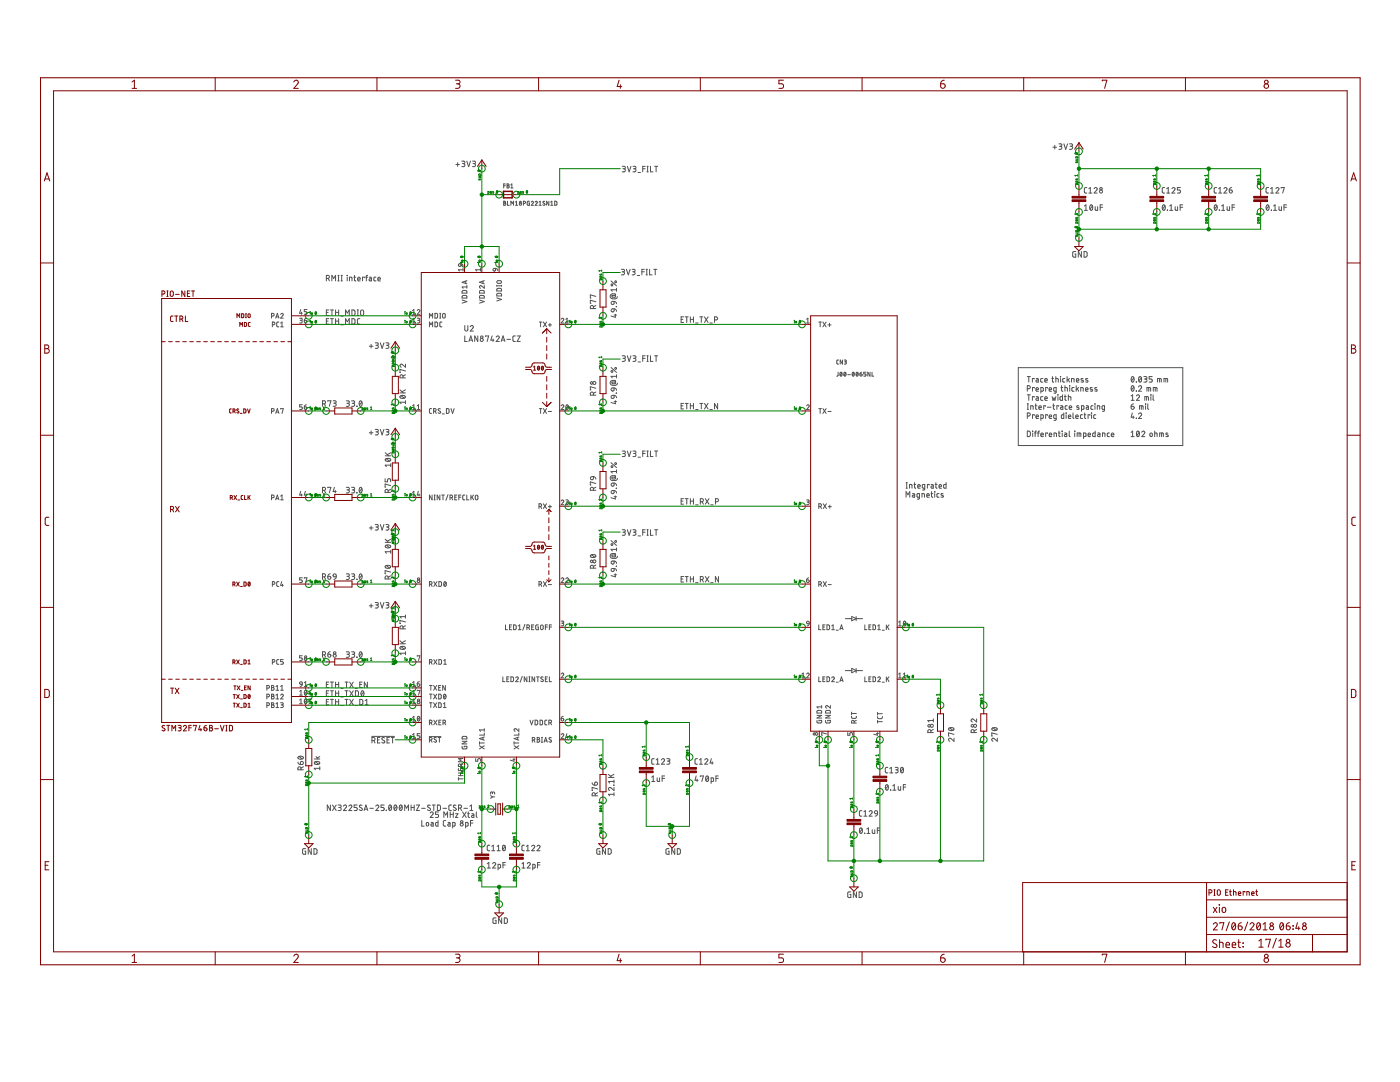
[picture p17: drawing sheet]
<svg xmlns="http://www.w3.org/2000/svg" width="279mm" height="216mm" viewBox="0 0 279 216" stroke-linecap="round" stroke-linejoin="round" font-family="sans-serif">
<g fill="none" stroke="#505050" stroke-width=".2">
<path d="M91 32.8h.7M91.3 32.4v.8M92.2 32.2h.4l.2 .1-.2 .3h-.3M92.5 32.6l.3 .3-.1 .2-.5 .2M93.2 32.2l.3 1.1 .4-1.1M94.3 32.2h.5l.1 .1-.1 .3h-.4M94.6 32.6l.2 .2 .1 .2-.2 .2-.4 .1M100.5 37.1h.4M100.9 36.7h-.4v.8M101.2 36.7l.4 .1v.2l-.2 .1 .2 .2-.1 .2h-.3zM101.2 37.1h.2M101.9 37.5h.5"/>
<path d="M101.9 36.9l.3-.2v.8M124.2 33.2h.5l.1 .2-.1 .3h-.4M124.5 33.7l.3 .2-.1 .3-.5 .1M125.2 33.2l.4 1.1 .3-1.1M126.3 33.2h.5l.1 .2-.1 .3h-.4M126.6 33.7l.3 .1v.4l-.6 .1M127.3 34.4h.5M128.3 33.7h.5M128.8 33.2h-.5v1.1M129.1 34.3h.3M129.1 33.2h.3M129.2 33.2v1.1"/>
<path d="M129.8 33.2v1.1h.5M130.6 33.2h.7M130.9 33.2v1.1M210.1 29.4h.8M210.5 29v.7M211.3 28.7h.5l.1 .2-.1 .3h-.4M211.6 29.2l.3 .1v.3l-.1 .2h-.5M212.3 28.7l.4 1.1 .4-1.1M213.4 28.7h.5l.2 .2-.1 .2-.4 .1M213.8 29.2l.2 .1 .1 .3-.2 .2h-.5M216.9 37.4h-.4l-.1 .3 .1 .8h.4M217.3 38.5h.6"/>
<path d="M217.3 37.7l.3-.3v1.1M218.4 37.7a.3 .3 0 0 1 .4-.3 .3 .3 0 0 1 .1 .5l-.5 .6h.6M232.4 37.4h-.3l-.2 .3 .1 .7 .4 .1M232.8 38.5h.6M232.8 37.7l.4-.3v1.1M233.9 37.7a.3 .3 0 0 1 .4-.3 .3 .3 0 0 1 .1 .5l-.5 .6h.6M235.6 37.4h-.6v.5h.3a.31 .31 0 0 1 .3 .3 .31 .31 0 0 1-.3 .3h-.3M242.8 37.4h-.4l-.1 .3 .1 .8h.4M243.2 38.5h.6M243.2 37.7l.3-.3v1.1M244.3 37.7a.3 .3 0 0 1 .4-.3 .3 .3 0 0 1 .1 .5l-.5 .6h.6M245.3 37.9h.4a.31 .31 0 0 1 .2 .4 .31 .31 0 0 1-.3 .2 .31 .31 0 0 1-.3-.3z"/>
<path d="M245.8 37.4l-.3 .2-.2 .3M253.2 37.4h-.4l-.1 .3v.7l.5 .1M253.6 38.5h.6M253.6 37.7l.3-.3v1.1M254.6 37.7a.3 .3 0 0 1 .5-.3 .3 .3 0 0 1 0 .5l-.5 .6h.6M255.7 37.5v-.1h.6l-.3 1.1M65.1 55.6l.6-.2v-.3l-.6-.2v1.1M65.5 55.6l.2 .4M66.2 56v-1.1l.4 .7 .4-.7v1.1M67.4 54.9h.3M67.4 56h.3M67.6 54.9v1.1"/>
<path d="M68.1 54.9h.2M68.1 56h.2M68.2 54.9v1.1M69.3 54.9h.1M69.3 55.3v.7M69.7 56v-.7l.5 .1 .1 .6M70.6 55.3h.4M70.7 54.9l.1 1.1h.2M71.4 55.7h.5a.27 .27 0 0 0-.2-.4 .27 .27 0 0 0-.3 .3l.1 .4h.4M72.7 55.4v-.1h-.4v.7M73 55.3h.4M73.4 54.9l-.3 .2v.9"/>
<path d="M73.7 55.3h.3l.1 .2v.5h-.4l-.1-.2 .1-.2h.4M75 55.3h-.3l-.1 .2v.5h.4M75.4 55.7h.5a.26 .26 0 0 0-.2-.4 .26 .26 0 0 0-.3 .3v.4h.5M91.5 52.7l.5-.1v.3a.27 .27 0 0 1-.4 .2 .27 .27 0 0 1-.1-.4zM92 52.6l.3 .1 .1 .3M92.2 59.9l1 .3-1 .3M92.3 59h.8l.1 .5h-1zM92.3 58h.8l.1 .5h-1zM92.4 53.6v.5M92.4 53.8h-.9l.2 .3M92.9 56.1v.5M93.2 57v.5"/>
<path d="M93.2 57.3h-1l.2 .2M93.2 56l-1 .3 1 .3M95.7 59.9l.9 .3-.9 .3M95.8 59h.8v.5h-.9zM95.8 58h.8v.5h-.9zM95.9 53.6v.5M95.9 53.8h-1l.2 .3M96.4 56.1v.5M96.6 57v.5l-.5-.4a.26 .26 0 0 0-.4 0 .26 .26 0 0 0 .2 .4M96.6 56l-.9 .3 .9 .3M98.4 53.7l.5-.1v.3a.26 .26 0 0 1-.4 .2 .26 .26 0 0 1-.1-.4zM98.9 53.6l.3 .1 .1 .3"/>
<path d="M99.1 59.4l1 .4-1 .2M99.1 56.9v.2M99.1 57h1M99.2 58.6h.8l.1 .5h-1zM99.2 57.6h.8l.1 .5h-1zM99.2 56.1l.7-.1 .2 .3-.2 .2h-.6l-.2-.2zM100.1 56.9v.2M100.5 40.2l.4 .1-.2 .2 .3 .2-.2 .2-.3 .1zM100.5 40.5h.2M101.3 40.2v.8h.3M102 41v-.8l.2 .4 .3-.4v.8M102.9 41h.4"/>
<path d="M102.9 40.3l.2-.1v.8M104.5 40.6h.3l.1-.3-.4-.1v.8M105.7 40.2l-.5 .1 .1 .6 .4 .1v-.5h-.2M106 40.3a.22 .22 0 0 1 .3-.1 .22 .22 0 0 1 .1 .3l-.4 .5h.5M106.8 40.3a.21 .21 0 0 1 .3-.1 .21 .21 0 0 1 .1 .3l-.4 .5h.4M107.6 41h.4M107.6 40.3l.2-.1v.8M108.7 40.2h-.2l-.1 .1 .3 .4v.2h-.4M109.5 40.2v.8l-.4-.8v.8M109.9 41h.4M109.9 40.3l.2-.1v.8M110.7 40.2l.4 .1-.1 .6-.3 .1z"/>
<path d="M118.9 59.1l-1.1-.3v.7h.1M121.9 56l1.1 1M122.1 58.9l.7 .1 .1 .2-.7 .1zM122.7 58.9l.2-.1-.1-.1-.5-.1a.5 .5 0 0 0-.5 .5 .5 .5 0 0 0 .5 .5h.6l.3-.4M123 57.5v.6M123 57.8h-1.1l.3 .3M124 53.7l.5 .1 .1 .1-.1 .3h-.4M124.3 54.2l.3 .1v.3l-.1 .2h-.5M125 53.7l.4 1.1 .4-1.1M126.2 53.7l.4 .1 .1 .1-.1 .3h-.3M126.4 54.2l.3 .1v.3l-.1 .2h-.4M127.2 55h.5"/>
<path d="M128.1 54.2h.5M128.6 53.7h-.5v1.1M128.9 54.8h.3M128.9 53.7h.3M129.1 53.7v1.1M129.6 53.7v1.1h.5M130.5 53.7h.6M130.8 53.7v1.1M214.7 50.2l-.6 .1v.8l.1 .2h.5v-.6h-.2M215.8 50.2v1.1l-.6-1.1v1.1M216.3 50.2l.6 .2v.7l-.1 .2h-.5zM216.4 41.1l.3-.2v1.1"/>
<path d="M216.4 42h.6M217.6 40.9h.2a.66 .66 0 0 1 0 1.1 .67 .67 0 0 1-.2-1.1zM218 41.1l-.5 .6M218.6 41.2v.7l.1 .1h.4v-.8M219.6 41.4h.4M220 40.9h-.4v1.1M232.1 40.9h.2a.66 .66 0 0 1 0 1.1 .67 .67 0 0 1-.2-1.1zM232.5 41.1l-.5 .6M233 41.9h.1M233.4 42h.7M233.4 41.1l.3-.2v1.1M234.5 41.2v.7l.2 .1h.3v-.8"/>
<path d="M235.5 41.4h.5M236 40.9h-.5v1.1M242.4 40.9h.1a.55 .55 0 0 1 .4 .5 .55 .55 0 0 1-.4 .6l-.2-.6zM242.9 41.1l-.5 .6M243.3 41.9h.1M243.8 42h.6M243.8 41.1l.3-.2v1.1M244.9 41.2v.7l.2 .1h.3v-.8M245.9 41.4h.5M246.4 40.9h-.5v1.1M252.8 40.9h.1a.56 .56 0 0 1 .4 .5 .56 .56 0 0 1-.4 .6l-.2-.6zM253.2 41.1l-.5 .6"/>
<path d="M253.7 41.9h.1M254.2 42h.6M254.2 41.1l.3-.2v1.1M255.2 41.2l.1 .7 .1 .1h.3v-.8M256.2 41.4h.6M256.8 40.9h-.6v1.1M54.2 63.1l.5-.1v-.4l-.5-.1v1M54.4 64.8l.4-.1-.1-.4h-.3v.9M55 63.5l.4-1 .3 1M55.1 63.2h.5M55.6 64.3h-.3l-.1 .2 .1 .6 .3 .1M56 62.7a.26 .26 0 0 1 .4-.2 .26 .26 0 0 1 .1 .4l-.5 .6h.5"/>
<path d="M56 65.2h.5M56 64.5l.3-.2v.9M59.8 63.5l.5 .1-.1 .3h-.3M60 61.8l-.2 .7h.5M60.1 63.9l.2 .3-.1 .2-.4 .1M60.2 62.3v.4M60.7 63.9h.3a.27 .27 0 0 1 .3 .3 .27 .27 0 0 1-.3 .3 .27 .27 0 0 1-.3-.3zM61.2 63.5l-.3 .1-.2 .3M61.3 61.8h-.6v.4h.3l.3 .2-.1 .3h-.5M65.1 62.3h.4M65.1 64.1h.4M65.6 61.8h-.5v1.1h.5"/>
<path d="M65.6 63.6h-.5v1.1h.5M65.9 61.8h.6M65.9 63.6h.6M66.3 61.8v1.1M66.3 63.6v1.1M66.5 80h.5l.1 .2-.1 .2-.4 .1M67 61.8v1.1M67 63.6v1.1M67 62.3h.6M67 64.1h.6M67.6 61.8v1.1M67.6 63.6v1.1"/>
<path d="M68 64.8h.5M68 63.1h.5M69 62.9v-1.1l.3 .7 .4-.7v1.1M69 64.7v-1.1l.3 .6 .4-.6v1.1M69.1 80h.5l.1 .2-.1 .3h-.4M70.2 80h.5l.1 .2-.1 .3h-.4M70.2 61.8l.5 .1 .1 .1v.7l-.1 .2h-.5zM70.2 63.6h.5l.1 .2v.7l-.1 .2h-.5zM71.3 62.9h.2M71.3 61.8h.2M71.4 61.8v1.1M71.8 63.6h-.3l-.2 .2 .1 .7 .4 .2"/>
<path d="M72.1 61.9l.2-.1 .3 .4v.5l-.3 .2-.3-.1zM73.7 69.1h.7M74.1 68.7v.7M74.9 68.4h.5l.1 .2-.1 .3h-.4M75.2 68.9l.3 .3-.1 .2-.5 .1M75.9 68.4l.4 1.1 .3-1.1M77 68.4h.5l.1 .2-.1 .3h-.4M77.3 68.9l.3 .1v.3l-.2 .2h-.4M79.8 78.4h1.1M79.8 77.8l.7 .6M79.8 79.1a.62 .62 0 0 1 1.1 .2 .62 .62 0 0 1-1.1-.2zM80.1 79l.6 .4"/>
<path d="M80.4 75.4l-.1-.6h-.4l-.1 .6h1.1M80.9 72.7v.6l-.6-.6a.31 .31 0 0 0-.5 .1 .31 .31 0 0 0 .3 .5M80.9 79.9v.7M80.9 77.8l-.7 .3M80.9 74l-1.1-.3v.6h.1M80.9 74.8l-.5 .2M82.3 62l.3-.2v.9M82.3 63.7l.3-.2v1M82.3 62.7h.6M82.3 64.5h.6M83.3 62a.26 .26 0 0 1 .3-.2 .26 .26 0 0 1 .1 .4l-.4 .5h.5M83.3 63.5h.4l.1 .2-.1 .2h-.3"/>
<path d="M83.5 63.9l.2 .1v.3l-.4 .2M85.7 63.5v-1l.3 .6 .3-.6v1M85.7 65.2v-.9l.3 .5 .3-.5v.9M86.8 62.5h.4l.1 .2v.5l-.1 .3h-.4zM86.8 64.3h.4l.1 .1v.5l-.1 .3h-.4zM87.8 62.5h.1M87.8 63.5h.1M87.9 62.5v1M88.2 64.3h-.3l-.1 .2v.6l.4 .1M88.3 62.7l.2-.2 .3 .2v.6l-.2 .2-.3-.2zM92.8 65v.8l.2 .3 .3-.2 .1-.9M92.8 67v1.1h.5"/>
<path d="M93.6 68.1l.4-1.1 .3 1.1M93.7 67.9h.5M93.9 65.2a.3 .3 0 0 1 .4-.2 .3 .3 0 0 1 .1 .4l-.5 .7h.6M95.4 67v1.1l-.7-1.1v1.1M96.9 67.2v-.2h.6l-.3 1.1M98.2 67l-.2 .9h.6M98.4 67.6v.5M99 67.3a.3 .3 0 0 1 .4-.3 .3 .3 0 0 1 .1 .5l-.5 .6h.7M100 68.1l.4-1.1 .4 1.1M100.1 67.9h.6M101.2 67.7h.7M102.8 67l-.3 .1-.1 .2v.8h.4"/>
<path d="M103.2 67h.6l-.6 1.1h.6M107.6 64.3h.6M107.9 64.3v.9M108.4 64.3l.7 .9M109.1 64.3l-.7 .9M109.4 64.8h.7M109.7 64.5v.7M112 63.7a.26 .26 0 0 1 .4-.2 .26 .26 0 0 1 0 .4l-.4 .6h.5M112.9 64.5h.6M112.9 63.7l.3-.2v1M118.4 61.6l-.1-.6h-.4l-.1 .6h1.1M118.4 78.8l-.1-.5h-.4l-.1 .5h1.1"/>
<path d="M118.9 60.2l-1.1-.3v.6h.1M118.9 77.5l-1.1-.3v.6h.1M118.9 61l-.5 .2M118.9 78.2l-.5 .3M121.9 73.3l1.1 1M122 61.7l.6-.1v.4a.31 .31 0 0 1-.5 .2 .31 .31 0 0 1-.1-.5zM122 60.3l.6-.2v.4a.31 .31 0 0 1-.5 .2 .31 .31 0 0 1-.1-.4zM122 79l.6-.1v.4a.31 .31 0 0 1-.5 .2 .31 .31 0 0 1-.1-.5zM122 77.5l.6-.1v.4a.31 .31 0 0 1-.5 .2 .31 .31 0 0 1-.1-.5zM122.1 76.2h.7l.1 .3-.7 .1zM122.6 61.6l.4 .2v.3M122.6 60.1l.4 .2v.3"/>
<path d="M122.6 78.9l.4 .2v.3M122.6 77.4l.4 .2v.3M122.6 62.9h.4M122.7 76.2l.2-.1-.1-.2h-.5a.5 .5 0 0 0-.5 .5 .5 .5 0 0 0 .5 .5h.6l.3-.4M122.8 62.7v.6l-.9-.2M122.8 79.9v.7l-.9-.3M123 78.4h.1M123 61.2h.1M123 74.8v.6M123 75.1h-1.1l.3 .3M124.2 71h.4l.2 .2-.1 .3h-.4M124.5 71.5l.3 .2-.1 .3-.5 .1"/>
<path d="M125.2 71l.4 1.1 .3-1.1M126.3 71h.4l.2 .2-.1 .3h-.4M126.6 71.5l.3 .1v.4l-.6 .1M127.3 72.2h.5M128.3 71.5h.5M128.8 71h-.5v1.1M129.1 72.1h.3M129.1 71h.3M129.2 71v1.1M129.8 71v1.1h.5M130.6 71h.7M130.9 71v1.1"/>
<path d="M135.9 63.7h.4M136.4 63.2h-.5v1.1h.5M136.7 63.2h.7M137.1 63.2v1.1M137.8 63.7h.6M137.8 63.2v1.1M138.4 63.2v1.1M138.8 64.5h.5M139.7 63.2h.6M140 63.2v1.1M140.6 63.2l.7 1.1M141.3 63.2l-.7 1.1"/>
<path d="M141.7 64.5h.5M142.6 63.8l.6-.1v-.3l-.6-.2v1.1M161 64.5h.5M161 63.7l.2-.2v1M163.4 64.3h.5M163.7 64.3v.9M164.2 64.3l.7 .9M164.9 64.3l-.7 .9M165.2 64.8h.7M165.5 64.5v.7M167.3 74.3l-.1 .7-.2 .1M167.3 71.8l-.3 .2v.6h.3"/>
<path d="M167.7 74.3a.37 .37 0 0 1 .4 .4 .37 .37 0 0 1-.4 .3l-.1-.3zM168 74.4l-.3 .5M168.1 71.8v.8l-.4-.8v.8M168.5 71.8h.2l.2 .2-.3 .2M168.5 74.3a.37 .37 0 0 1 .3 .4 .37 .37 0 0 1-.3 .3l-.1-.3zM168.7 72.2l.2 .1v.2l-.4 .1M168.8 74.4l-.4 .5M169.2 74.8h.5M170.2 74.3a.37 .37 0 0 1 .3 .4 .37 .37 0 0 1-.3 .3l-.1-.3zM170.5 74.4l-.4 .5M171 74.3a.37 .37 0 0 1 .3 .4 .37 .37 0 0 1-.3 .3l-.2-.3zM171.2 74.4l-.3 .5"/>
<path d="M171.6 74.6h.3a.22 .22 0 0 1 .2 .2 .22 .22 0 0 1-.3 .2 .22 .22 0 0 1-.2-.2zM172 74.3l-.4 .3M172.8 74.3h-.4v.3h.3l.1 .2-.1 .2-.3 .1M173.6 74.3v.8l-.4-.8v.8M174 74.3v.8h.4M203.2 73.4h32.9v15.5h-32.9zM205 77.6l.5-.2v-.3l-.5-.1v1.1M205 75.1h.6M205 78.8h.6M205.3 75.1v1.1M205.3 78.8v1.1M206.4 75.6v-.1h-.4v.7"/>
<path d="M206.4 79.3v-.2h-.4v.8M206.4 77.4v-.1h-.3v.8M206.8 77.7h.4a.26 .26 0 0 0-.1-.4 .26 .26 0 0 0-.3 .3v.4l.4 .1M206.8 75.5h.3l.1 .2v.5h-.4v-.3l.4-.1M206.8 79.1l.3 .1 .1 .1v.6l-.4-.1v-.2l.4-.2M207.7 78.1l.5-.1-.1-.7h-.4v1.1M208.1 75.5h-.3l-.1 .2v.5h.4M208.1 79.1l-.3 .1-.1 .1v.5l.4 .1M208.5 75.9h.5a.26 .26 0 0 0-.2-.4 .26 .26 0 0 0-.3 .3v.4h.5M208.5 79.5h.5a.26 .26 0 0 0-.2-.4 .26 .26 0 0 0-.3 .3l.1 .5h.4M209 77.4v-.1h-.3v.8M209.4 77.7h.5a.26 .26 0 0 0-.2-.4 .26 .26 0 0 0-.3 .3l.1 .4 .4 .1"/>
<path d="M209.9 75.5h.4M210 79.1l.2 .8 .2-.5 .1 .5 .2-.8M210 75.1v1l.3 .1M210.7 75.5l.5 .1v.6M210.7 75.1v1.1M210.8 78.1l-.5-.1 .1-.7h.4v1l-.2 .1h-.2M211.1 78.8h.1M211.1 79.1v.8M211.6 75.1h.1M211.7 75.5v.7M211.7 77.3h.4M211.9 77v1l.2 .1"/>
<path d="M212 78.8v1.1h-.4v-.7l.4-.1M212.4 79.1h.4M212.5 75.5h-.3l-.1 .2v.5h.4M212.5 77.3l.5 .1v.7M212.5 77v1.1M212.6 78.8v.9l.2 .2M213 75.1v1.1M213.2 75.7l.2 .5M213.2 79.1l.5 .1v.7M213.2 78.8v1.1M213.4 75.5l-.4 .4M213.5 77h.1"/>
<path d="M213.5 77.3v.8M213.8 76.2v-.7l.5 .1 .1 .6M214.4 77.3h-.4l-.1 .2v.5l.5 .1M214.8 77v1.1M214.8 75.9h.5a.26 .26 0 0 0-.2-.4 .26 .26 0 0 0-.3 .3l.1 .4h.4M215 77.5l.3 .6M215.3 77.3l-.5 .4M215.7 78.1v-.8l.5 .1v.7M216.2 75.6l-.3-.1-.2 .2 .5 .3v.2h-.5M216.6 77.7h.5a.26 .26 0 0 0-.1-.4 .26 .26 0 0 0-.4 .3l.1 .4 .4 .1M217.1 75.6l-.3-.1-.2 .2 .5 .3v.2h-.4M218 77.4l-.3-.1-.1 .2 .4 .3v.2h-.4"/>
<path d="M218.9 77.4l-.4-.1v.2l.4 .3 .1 .2h-.5M225.7 79.9h.7M225.7 79l.3-.2v1.1M225.9 75.2h.1a.56 .56 0 0 1 .4 .5 .56 .56 0 0 1-.4 .5l-.3-.5zM225.9 77h.1a.55 .55 0 0 1 .4 .5 .55 .55 0 0 1-.4 .5l-.3-.5zM226.3 75.4l-.5 .6M226.3 77.2l-.5 .6M226.8 76.2h.1M226.8 78.1h.1M226.8 79a.3 .3 0 0 1 .4-.2 .3 .3 0 0 1 .1 .5l-.5 .6h.6M227.2 77.2a.3 .3 0 0 1 .4-.2 .3 .3 0 0 1 .2 .4l-.6 .7h.6M227.4 75.2l.1-.1a.6 .6 0 0 1 .3 .6 .6 .6 0 0 1-.4 .5l-.2-.5z"/>
<path d="M227.8 75.4l-.5 .6M228.3 75.1l.5 .1 .1 .1-.1 .3h-.4M228.5 79.9v-.8l.7 .1v.7M228.6 75.6l.3 .3-.1 .2-.5 .1M228.8 79.1v.8M228.9 78.1v-.8h.6l.1 .8M229.3 77.3v.8M229.7 78.8h.1M229.7 79.1v.8M230 75.1h-.7v.5h.4a.32 .32 0 0 1 .3 .3 .32 .32 0 0 1-.3 .3h-.4M230.1 78.8v.9l.2 .2M230.2 78.1v-.8h.6l.1 .8"/>
<path d="M230.5 77.3v.8M231 76.2v-.7h.7l.1 .7M231.4 75.5v.7M232.3 76.2v-.7h.6l.1 .7M232.7 75.5v.7M54.2 99.3l.5-.1v-.3l-.5-.1v.9M54.2 82.1l.5-.1v-.4l-.5-.1v1M55 99.7l.4-.9 .3 .9M55 82.5l.4-1 .3 1M55.1 99.5h.5M55.1 82.2h.5M56 99.7h.5"/>
<path d="M56 81.6v-.1h.5l-.2 1M56 99l.3-.2v.9M60 98l-.2 .8h.5M60.2 98.6v.4M60.3 80.8h-.5v.4h.4l.1 .2-.1 .3h-.4M60.7 81.2h.5l.1 .2M60.7 81.2l.1 .5h.4l.1-.3M60.9 98l-.2 .8h.6M61.1 98.6v.4M61.2 80.8l-.3 .1-.2 .3M61.3 81.4h.1M64.4 80.6l.5-.1v-.4l-.5-.1v1.1"/>
<path d="M64.4 97.9l.5-.2v-.4l-.5-.1v1.1M64.7 80.6l.3 .5M64.7 97.9l.3 .4M65.4 80.1v-.1h.6l-.3 1.1M65.4 97.3v-.1h.6l-.3 1.1M66.7 97.2l-.2 .9h.6M66.8 80.5l.2 .1 .1 .2-.2 .2-.4 .1M66.9 97.9v.4M69.1 97.2h.4l.2 .3-.1 .2h-.4M69.4 80.5l.3 .1v.3l-.1 .1-.5 .1M69.4 97.7l.3 .3v.2l-.6 .2M70.2 97.2h.3l.3 .3-.1 .2h-.4"/>
<path d="M70.5 80.5l.2 .1 .1 .3-.2 .1-.4 .1M70.5 97.7l.3 .3-.1 .2-.5 .2M71.2 81.1h.1M71.2 98.3h.1M71.8 80.1l.1-.1a.55 .55 0 0 1 .4 .5 .55 .55 0 0 1-.4 .6l-.2-.6zM71.8 97.3h.1a.56 .56 0 0 1 .4 .5 .56 .56 0 0 1-.4 .5l-.2-.5zM72.2 80.2l-.5 .6M72.2 97.5l-.5 .6M73.7 86.4h.7M74.1 86v.7M74.9 85.7h.5l.1 .2-.1 .2-.4 .1M75.2 86.2l.3 .2-.1 .3-.5 .1"/>
<path d="M75.9 85.7l.4 1.1 .3-1.1M76.9 95.5v.6h.4v-.3a.31 .31 0 0 1 .3-.3 .31 .31 0 0 1 .4 .3v.3M76.9 91h1.1M76.9 90.3l.7 .7M76.9 91.6a.62 .62 0 0 1 1.1 .3 .6 .6 0 0 1-.6 .2 .6 .6 0 0 1-.5-.4zM77 85.7h.5l.1 .2-.1 .2-.4 .1M77.1 91.5l.6 .5M77.3 86.2l.3 .1v.3l-.2 .2h-.4M77.5 98.3l-.1-.5-.2-.2-.2 .1-.1 .6h1.1M78 96.9l-1.1-.3v.6h.1M78 97.6l-.5 .3M78 92.5v.6"/>
<path d="M78 92.8h-1.1l.2 .3M78 90.3l-.7 .4M80.9 80.3h-1.1l.3 .3M82.3 81l.3-.2v.9M82.3 98.3l.3-.3v1M82.3 99h.6M82.3 81.7h.6M83.3 81.7h.5M83.3 81l.2-.2v.9M83.5 98l-.2 .8h.5M83.6 98.6v.4M86.1 81.5l-.3 .1-.1 .1v.7l.4 .1"/>
<path d="M86.2 98.8v.9l-.5-.9v.9M86.5 82.1l.5-.1v-.4l-.5-.1v1M86.6 98.8h.2M86.6 99.7h.2M86.7 98.8v.9M86.8 82.1l.3 .4M87.8 98.8v.9l-.6-.9v.9M87.9 81.6h-.4l-.1 .1 .5 .5v.2l-.2 .1-.3-.2M88.2 98.8h.5M88.3 82.6h.4M88.4 98.8v.9M89.1 81.5l.5 .2v.5l-.1 .3h-.4z"/>
<path d="M89.4 98.7l-.4 1.1M89.8 99.3l.5-.1v-.3l-.5-.1v.9M90 81.5l.3 1 .3-1M90.1 99.3l.2 .4M90.8 99.2h.3M91.2 98.8h-.4v.9h.4M91.6 99.2h.4M92 98.8h-.4v.9M92.8 98.8h-.3l-.1 .2v.6l.4 .1M93.2 98.8v.9h.4M94 98.8v.9M94.2 99.2l.3 .5"/>
<path d="M94.5 98.8l-.5 .6M95 98.8h.2l.2 .2v.6l-.2 .1h-.2l-.2-.2zM107.6 81.5h.6M107.9 81.5v1M108.4 81.5l.7 1M109.1 81.5l-.7 1M109.4 82.1h.7M112 81a.26 .26 0 0 1 .4-.2 .26 .26 0 0 1 0 .4l-.4 .5h.5M112 100a.26 .26 0 0 1 .4-.2 .26 .26 0 0 1 0 .4l-.4 .5h.5M112.9 99.8h.3l.3 .2-.2 .2h-.3M113.1 80.8a.44 .44 0 0 1 .4 .4 .44 .44 0 0 1-.4 .5l-.2-.5zM113.4 81l-.4 .5"/>
<path d="M117.9 95.2l.5-.1v.4a.31 .31 0 0 1-.4 .2 .31 .31 0 0 1-.1-.5zM118.4 97.8l-.1-.5h-.4l-.1 .5h1.1M118.4 95.1l.3 .1 .2 .4M118.9 96.5l-1.1-.3v.6h.1M118.9 97.2l-.5 .3M121.9 92.3l1.1 1M122 98l.6-.1v.4a.31 .31 0 0 1-.5 .2 .31 .31 0 0 1-.1-.5zM122 96.5l.6-.1v.4a.31 .31 0 0 1-.5 .2 .31 .31 0 0 1-.1-.5zM122.1 95.2h.7l.1 .3-.6 .1-.1-.1zM122.6 97.9l.4 .2v.3M122.6 96.4l.4 .2v.3M122.6 80.1h.4"/>
<path d="M122.6 99.1h.4M122.7 95.2l.2-.1-.1-.2h-.5a.49 .49 0 0 0-.5 .5 .49 .49 0 0 0 .5 .5h.6l.3-.4M122.8 99v.6l-.9-.3M123 97.4h.1M123 93.8v.6M123 94.1h-1.1l.3 .3M124.2 90h.5l.1 .2-.1 .3h-.4M124.5 90.5l.3 .2-.1 .3-.5 .1M125.2 90l.4 1.1 .3-1.1M126.3 90h.5l.1 .2-.1 .3h-.4M126.6 90.5l.3 .1v.4l-.6 .1M127.3 91.2h.5"/>
<path d="M128.3 90.5h.5M128.8 90h-.5v1.1M129.1 91.1h.3M129.1 90h.3M129.2 90v1.1M129.8 90v1.1h.5M130.6 90h.7M130.9 90v1.1M135.9 81h.4M135.9 100h.4M136.4 80.5h-.5v1.1h.5M136.4 99.5h-.5v1.1h.5"/>
<path d="M136.7 80.5h.7M136.7 99.5h.7M137.1 80.5v1.1M137.1 99.5v1.1M137.8 81h.6M137.8 80.5v1.1M137.8 99.5v1.1M137.8 100h.6M138.4 80.5v1.1M138.4 99.5v1.1M138.8 81.7h.5M139.7 80.5h.6"/>
<path d="M140 80.5v1.1M140.6 80.5l.7 1.1M140.8 99.5l.7 1.1M141.3 80.5l-.7 1.1M141.5 99.5l-.7 1.1M141.7 81.7h.5M143.2 80.5v1.1l-.6-1.1v1.1M161 81a.26 .26 0 0 1 .3-.2 .26 .26 0 0 1 .1 .4l-.4 .5h.5M161 99.8l.5 .1-.1 .3h-.3M163.4 81.5h.5M163.7 81.5v1M164.2 81.5l.7 1"/>
<path d="M164.9 81.5l-.7 1M165.2 82.1h.7M180.8 97.4h.3M180.8 96.3h.3M180.8 99.2v-1.1l.4 .6 .4-.6v1.1M181 96.3v1.1M181.5 97.4v-.7l.5 .1v.6M182.1 98.5h.4v.2v.5h-.3l-.1-.3 .4-.1M182.4 96.7h.4M182.5 96.3v.9l.3 .2M183.2 97h.4a.26 .26 0 0 0-.1-.3 .26 .26 0 0 0-.3 .2v.5h.4M183.5 99.2l-.5-.1 .1-.6h.4v.9l-.1 .2h-.3"/>
<path d="M184 99.2v-.7l.5 .1v.6M184.6 97.4l-.5-.1 .1-.6h.4v.9l-.1 .1-.4 .1M185 98.8h.4a.26 .26 0 0 0-.1-.3 .26 .26 0 0 0-.3 .2v.4l.4 .1M185.4 96.8v-.1h-.3v.7M185.8 98.5h.4M185.8 96.7h.4l.1 .2v.5h-.4l-.1-.3 .5-.1M185.9 98.1v.9l.3 .2M186.5 98.1h.1M186.5 98.5v.7M186.6 96.7h.4M186.8 96.3v.9l.2 .2M187.4 97h.5a.26 .26 0 0 0-.2-.3 .26 .26 0 0 0-.3 .2l.1 .5h.4"/>
<path d="M187.4 98.5h-.3l-.1 .2v.4l.4 .1M188.2 98.6l-.3-.1-.1 .2 .5 .4-.5 .1M188.8 96.3v1.1h-.4l-.1-.6 .5-.1M205 83l.5-.1v-.4l-.5-.1v1.1M205 86h.4l.2 .2v.6l-.2 .3h-.4zM205 81.7h.3M205 80.6h.3M205.1 80.6v1.1M205.7 81.7v-.7h.5v.7M206.1 86h.1M206.1 86.4v.7M206.4 82.9v-.1h-.3v.7"/>
<path d="M206.5 86.4h.3M206.6 81h.3M206.7 80.6v.9l.2 .2M206.8 83.1h.4a.26 .26 0 0 0-.1-.3 .26 .26 0 0 0-.3 .2v.4l.4 .1M206.8 86l-.2 .2v.9M207.1 86.4h.3M207.3 81.3h.5a.26 .26 0 0 0-.2-.3 .26 .26 0 0 0-.3 .2v.4l.5 .1M207.4 86l-.2 .2v.9M207.7 83.5l.5-.1-.1-.6h-.4v1.1M207.7 86.8h.5a.26 .26 0 0 0-.2-.4 .26 .26 0 0 0-.3 .2l.1 .4 .4 .1M208.7 81.1v-.1h-.4v.7M209 81.3h.8"/>
<path d="M209 82.9v-.1h-.3v.7M209.1 86.5v-.1h-.4v.7M209.4 83.1h.5a.26 .26 0 0 0-.2-.3 .26 .26 0 0 0-.3 .2v.4l.5 .1M209.4 86.8h.5a.26 .26 0 0 0-.2-.4 .26 .26 0 0 0-.3 .2l.1 .5h.4M210.1 81h.4M210.2 80.6v.9l.3 .2M210.4 87.1v-.7l.4 .1v.6M210.8 83.5l-.5-.1 .1-.6h.4v.9l-.2 .2h-.2M211.2 86.4h.4M211.3 81.1v-.1h-.4v.7M211.3 86v1l.3 .1M211.7 81h.3l.1 .1v.6h-.4l-.1-.3 .5-.1"/>
<path d="M211.9 86h.1M212 86.4v.7M212.3 82.4v1.1h-.4l-.1-.6 .5-.1M212.5 86.4l.4 .2v.5h-.4l-.1-.3 .5-.1M212.7 82.4h.1M212.8 82.8v.7M213 81h-.3l-.1 .1v.5l.4 .1M213.2 83.1h.5a.26 .26 0 0 0-.2-.3 .26 .26 0 0 0-.3 .2v.4l.5 .1M213.4 81.3h.5a.26 .26 0 0 0-.2-.3 .26 .26 0 0 0-.3 .2l.1 .5h.4M213.4 86v1l.2 .1M214.1 82.4v.9l.2 .2M214.5 86h.1"/>
<path d="M214.5 86.4v.7M214.7 83.1h.5a.26 .26 0 0 0-.2-.3 .26 .26 0 0 0-.3 .2v.4l.5 .1M215 87.1v-.7h.6l.1 .7M215.3 81h-.3l-.1 .1 .4 .3v.3l-.4-.1M215.3 86.4v.7M215.8 81.7l.5-.1-.1-.6h-.4v1.1M216 82.8h-.3l-.1 .2v.4l.4 .1M216.2 87.1l.5-.1-.1-.6h-.4v1.1M216.3 82.8h.4M216.5 82.4v1l.2 .1M216.8 81h.3l.1 .1v.6h-.3l-.2-.2 .2-.2h.3M217.1 86.8h.5a.26 .26 0 0 0-.1-.4 .26 .26 0 0 0-.4 .2l.1 .5h.4"/>
<path d="M217.5 82.9v-.1h-.4v.7M217.8 82.4h.1M217.8 82.8v.7M218.1 81h-.3l-.1 .1v.5l.4 .1M218.5 80.6h.1M218.5 81v.7M218.6 86v1.1h-.4l-.1-.6 .5-.1M218.7 82.8h-.3l-.1 .2v.4l.4 .1M219 81.7v-.7h.5v.7M219.1 86.4h.3l.1 .2v.5h-.4v-.3l.4-.1M220 87.1v-.7l.5 .1v.6M220.4 81.7l-.4-.1v-.6h.4v.9l-.1 .1-.3 .1"/>
<path d="M221.4 86.4h-.3l-.1 .2v.4l.4 .1M221.8 86.8h.5a.26 .26 0 0 0-.2-.4 .26 .26 0 0 0-.3 .2l.1 .5h.4M225.7 81.1h.4a.3 .3 0 0 1 .2 .3 .3 .3 0 0 1-.3 .3 .3 .3 0 0 1-.3-.3zM225.7 87.1h.7M225.7 86.3l.3-.3v1.1M226 82.4l-.3 .8h.7M226.2 83v.5M226.2 80.6a.47 .47 0 0 0-.5 .5M226.8 83.5h.1M226.9 86.1l.1-.1a.56 .56 0 0 1 .4 .6 .56 .56 0 0 1-.4 .5l-.2-.5zM227.2 82.6a.3 .3 0 0 1 .5-.2 .3 .3 0 0 1 .1 .5l-.6 .6h.6M227.4 86.3l-.5 .6"/>
<path d="M227.4 81.7v-.7h.7v.7M227.8 81v.7M227.9 86.3a.3 .3 0 0 1 .4-.3 .3 .3 0 0 1 .1 .5l-.5 .6h.6M228.6 80.6h.1M228.6 81v.7M229.1 80.6v.9l.2 .2M229.6 86.4l.4 .1v.5l-.2 .1-.3-.1zM230.4 86.4l.5 .1v.6M230.4 86v1.1M231.4 87.1v-.7h.7l.1 .7M231.8 86.4v.7M233.1 86.5l-.3-.1-.1 .2 .4 .3 .1 .1-.5 .1"/>
<path d="M54.4 116.6l.4-.1v-.3l-.4-.1v.9M55.6 116.1h-.3l-.1 .2 .1 .6 .3 .1M56.2 116.1l-.2 .7h.5M56.4 116.6v.4M60.3 115.3h-.5v.4l.4 .1 .1 .1-.1 .3h-.4M60.7 115.4v-.1h.6l-.3 .9M64.4 115.1l.5-.1v-.4l-.5-.1v1.1M64.7 115.1l.3 .5M65.4 115h.4a.3 .3 0 0 1 .2 .3 .3 .3 0 0 1-.3 .3 .3 .3 0 0 1-.3-.3zM65.9 114.5l-.3 .1-.2 .4M66.6 114.6h.4l.1 .5-.6-.1zM67.1 115.1l-.1 .3-.4 .2"/>
<path d="M69.1 114.5h.5l.1 .2-.1 .3h-.4M69.4 115l.3 .1v.3l-.1 .2h-.5M70.2 114.5h.5l.1 .2-.1 .3h-.4M70.5 115l.2 .1 .1 .3-.2 .2h-.4M71.2 115.6h.1M71.8 114.6l.1-.1a.56 .56 0 0 1 .4 .6 .56 .56 0 0 1-.4 .5l-.2-.5zM72.2 114.8l-.5 .6M73.7 105.3h.7M74.1 105v.7M74.9 104.7h.5l.1 .2-.1 .2-.4 .1M75.2 105.2l.3 .2-.1 .3-.5 .1M75.9 104.7l.4 1.1 .3-1.1"/>
<path d="M76.9 108.2h1.1M76.9 107.6l.7 .6M76.9 112.9a.62 .62 0 0 1 1 .3 .6 .6 0 0 1-.6 .2 .6 .6 0 0 1-.4-.4zM76.9 108.9a.62 .62 0 0 1 1.1 .2 .6 .6 0 0 1-1.1-.2zM77 104.7h.5l.1 .2-.1 .2-.4 .1M77.1 108.8l.6 .5M77.1 112.9l.6 .4M77.3 105.2l.3 .1v.2l-.2 .2-.4 .1M77.5 115.5l-.1-.4-.2-.2-.2 .1-.1 .5h1.1M78 114.2l-1.1-.3v.6h.1M78 114.9l-.5 .2M78 110.1h-1.1l.2 .3"/>
<path d="M78 109.8v.6M78 107.6l-.7 .4M85.7 116.6l.5-.1v-.3l-.5-.1v.9M86 116.6l.2 .4M86.6 116.1l.6 .9M87.2 116.1l-.6 .9M87.6 116.1l.5 .1v.6l-.2 .2h-.3zM88.7 116.1a.44 .44 0 0 1 .4 .4 .44 .44 0 0 1-.4 .5l-.1-.5zM89 116.3l-.4 .5M107.6 116.6h.2M107.6 101h.2M107.8 101l.3-.3-.2-.2h-.3v1"/>
<path d="M107.8 116.6l.3-.3-.2-.2h-.3v.9M107.9 101l.2 .5M107.9 116.6l.2 .4M108.4 100.5l.7 1M108.4 116.1l.7 .9M109.1 100.5l-.7 1M109.1 116.1l-.7 .9M109.4 101.1h.7M109.4 116.6h.7M109.7 100.8v.6M112 115.5a.26 .26 0 0 1 .4-.2 .26 .26 0 0 1 0 .4l-.4 .5h.5M112.9 115.5a.26 .26 0 0 1 .4-.2 .26 .26 0 0 1 .1 .4l-.5 .5h.6"/>
<path d="M113.2 100.2l.2 .1v.3l-.5 .1M117.9 110.8a.59 .59 0 0 1 1 .2 .61 .61 0 0 1-1.1-.1zM118.1 110.7l.6 .5M118.4 113.4l-.1-.6h-.4l-.1 .6h1.1M118.9 112.8l-.5 .2M121.9 107.9l1.1 .9M122 113.5l.6-.1v.4a.31 .31 0 0 1-.5 .2 .31 .31 0 0 1-.1-.5zM122 112.1l.6-.1v.3a.31 .31 0 0 1-.5 .2 .31 .31 0 0 1-.1-.4zM122.1 110.7h.6l.2 .3-.7 .1zM122.6 113.4l.4 .2v.3M122.6 112l.4 .1v.3M122.6 114.7h.4"/>
<path d="M122.7 110.7l.2-.1-.1-.1-.5-.1a.49 .49 0 0 0-.5 .5 .49 .49 0 0 0 .5 .5h.6l.3-.4M122.8 114.5v.6l-.9-.2M123 113h.1M123 109.3v.6M123 109.6h-1.1l.3 .3M124.2 105.7h.5l.1 .2-.1 .3h-.4M124.5 106.2l.3 .2-.1 .3-.5 .1M125.2 105.7l.4 1.1 .3-1.1M126.3 105.7h.5l.1 .2-.1 .3h-.4M126.6 106.2l.3 .1v.4l-.6 .1M127.3 106.9h.5M128.3 106.2h.5"/>
<path d="M128.8 105.7h-.5v1.1M129.1 106.8h.3M129.1 105.7h.3M129.2 105.7v1.1M129.8 105.7v1.1h.5M130.6 105.7h.7M130.9 105.7v1.1M135.9 115.5h.4M136.4 115h-.5v1.1h.5M136.7 115h.7M137.1 115v1.1M137.8 115.5h.6"/>
<path d="M137.8 115v1.1M138.4 115v1.1M138.8 100.7h.5M138.8 116.3h.5M139.8 100.1l.5-.1v-.4l-.5-.1v1.1M139.8 115.7l.5-.2v-.4l-.5-.1v1.1M140.1 100.1l.3 .5M140.1 115.7l.3 .4M140.8 115l.7 1.1M141.5 115l-.7 1.1M141.8 100.7h.5M141.8 116.3h.5"/>
<path d="M142.8 100.1l.5-.1v-.4l-.5-.1v1.1M143.4 115v1.1l-.6-1.1v1.1M161 115.7h.3a.27 .27 0 0 1 .2 .3 .27 .27 0 0 1-.3 .2 .27 .27 0 0 1-.2-.2zM161.2 100.2l.3 .3-.1 .2h-.4M161.4 115.3l-.3 .1-.1 .3M163.4 101l.5-.1v-.3l-.5-.1v1M163.4 116.6l.5-.1v-.3l-.5-.1v.9M163.7 101l.2 .5M163.7 116.6l.2 .4M164.3 100.5l.6 1M164.3 116.1l.6 .9M164.9 100.5l-.6 1"/>
<path d="M164.9 116.1l-.6 .9M165.3 101.1h.6M165.3 116.6h.6M165.6 100.8v.6M53.3 137.3l.4-.1v-.3l-.4-.1v.9M53.3 139l.4-.1v-.3l-.4-.1v1M54.2 136.8l.4 .1-.1 .3 .2 .2-.1 .3h-.4zM54.2 138.5h.4l.1 .2-.2 .2 .2 .1v.3l-.2 .2h-.3zM54.2 137.2h.3M54.2 138.9h.3M54.4 132.1l.4-.1v-.3l-.4-.1v.9M55.1 139.5h.5"/>
<path d="M55.1 137.7h.5M55.1 137l.3-.2v.9M55.1 138.7l.3-.2v1M55.6 131.6h-.3l-.1 .2 .1 .6 .3 .1M56 138.7a.26 .26 0 0 1 .4-.2 .26 .26 0 0 1 .1 .4l-.5 .6h.5M56 137.7h.5M56 137l.3-.2v.9M56.5 131.6h-.5v.4h.3l.2 .2-.1 .3h-.4M59.8 138l.3-.2v.9M59.8 139.7l.3-.2v.9M59.8 138.7h.5M59.9 136.1h.3l.1 .4h-.4l-.1-.2z"/>
<path d="M60.3 136.5l-.1 .3-.3 .2M60.3 130.9h-.5v.4h.4l.1 .2-.1 .3h-.4M60.7 136.2l.3-.2v1M60.7 137h.6M60.9 139.5a.45 .45 0 0 1 .4 .5 .45 .45 0 0 1-.4 .4l-.2-.4zM60.9 137.8a.44 .44 0 0 1 .4 .4 .44 .44 0 0 1-.4 .5l-.2-.5zM61.2 139.7l-.4 .5M61.2 138l-.4 .5M61.9 137.8l-.2 .7h.5M62 138.3v.4M62.2 139.5h-.5v.4h.4l.1 .2-.1 .3h-.4M64.4 130.7l.5-.2v-.3l-.5-.2v1.1"/>
<path d="M64.7 130.7l.3 .4M65.1 136.6h.4M65.1 138.3h.4M65.4 130.5h.4a.3 .3 0 0 1 .2 .4 .3 .3 0 0 1-.3 .2 .3 .3 0 0 1-.3-.3zM65.6 136.1h-.5v1.1h.5M65.6 137.8h-.5v1.1h.5M65.6 139.6h-.5v1.1h.5M65.9 130l-.3 .2-.2 .3M65.9 136.1h.6M65.9 137.8h.6M65.9 139.6h.6M66.3 136.1v1.1"/>
<path d="M66.3 137.8v1.1M66.3 139.6v1.1M67 136.1v1.1M67 137.8v1.1M67 139.6v1.1M67 136.6h.6M67 138.3h.6M67.6 136.1v1.1M67.6 137.8v1.1M67.6 139.6v1.1M68 137.3h.5M68 139.1h.5"/>
<path d="M68.9 136.1h.6M68.9 137.8h.6M68.9 139.6h.6M69.1 130.1h.5l.1 .2-.1 .2-.4 .1M69.2 136.1v1.1M69.2 137.8v1.1M69.2 139.6v1.1M69.4 130.6l.3 .2v.2l-.6 .2M69.8 136.1l.7 1.1M69.8 137.8l.7 1.1M69.8 139.6l.7 1.1M70.2 130.1h.5l.1 .2-.1 .2-.4 .1"/>
<path d="M70.5 130.6l.3 .2-.1 .2-.5 .2M70.5 136.1l-.7 1.1M70.5 137.8l-.7 1.1M70.5 139.6l-.7 1.1M70.9 137.3h.5M70.9 137.8l.5 .1 .1 .1v.7l-.1 .2h-.5zM71.2 131.2h.1M71.8 130.1h.1a.56 .56 0 0 1 .4 .5 .56 .56 0 0 1-.4 .5l-.2-.5zM71.8 139.6h.4l.2 .1v.7l-.2 .2-.4 .1zM71.8 136.6h.4M72.2 137.9l.1-.1a.6 .6 0 0 1 .3 .6 .6 .6 0 0 1-.4 .5l-.2-.5zM72.2 130.3l-.5 .6"/>
<path d="M72.3 136.1h-.5v1.1h.5M72.6 138.1l-.5 .6M72.9 139.8l.3-.2v1.1M73.3 136.1v1.1l-.6-1.1v1.1M73.7 120.9h.7M74.1 120.5v.8M74.9 120.2h.5l.1 .2-.1 .3h-.4M75.2 120.7l.3 .2-.1 .3-.5 .1M75.9 120.2l.4 1.1 .3-1.1M77 120.2h.5l.1 .2-.1 .3h-.4M77.3 120.7l.3 .1v.3l-.2 .2h-.4M79.8 128.5h1.1"/>
<path d="M79.8 127.8l.7 .7M79.8 129.2a.62 .62 0 0 1 1.1 .2 .62 .62 0 0 1-1.1-.2zM80.1 129l.6 .5M80.4 125.5l-.1-.6h-.4l-.1 .6h1.1M80.9 130.3h-1.1l.3 .3M80.9 122.7v.6M80.9 130v.6M80.9 127.8l-.7 .4M80.9 124.1l-1.1-.3v.6h.1M80.9 124.9l-.5 .2M80.9 123h-1.1l.3 .3M82.3 136.2l.3-.2v1"/>
<path d="M82.3 138l.3-.2v.9M82.3 139.7l.3-.2v.9M82.3 138.7h.6M82.3 137h.6M83.3 136.4h.3a.26 .26 0 0 1 .2 .3 .26 .26 0 0 1-.3 .3 .26 .26 0 0 1-.2-.3zM83.3 131v-.1h.5l-.3 .9M83.3 137.9v-.1h.5l-.3 .9M83.7 136l-.3 .1-.1 .3M85.7 132.1l.5-.1v-.3l-.5-.1v.9M85.7 138.5h.5M85.7 136.8h.5M86 136.8v.9"/>
<path d="M86 138.5v1M86 132.1l.2 .4M86.5 138.5l.7 1M86.5 136.8l.7 .9M86.6 131.6l.6 .9M87.2 138.5l-.7 1M87.2 136.8l-.7 .9M87.2 131.6l-.6 .9M87.5 138.5l.6 .2v.6l-.2 .1-.4 .1zM87.5 137.2h.4M87.6 131.6h.3l.2 .2v.5l-.2 .2h-.3zM88 136.8h-.5v.9h.5"/>
<path d="M88.6 132.5h.5M88.6 131.8l.2-.2v.9M88.6 138.6a.44 .44 0 0 1 .4 .4 .44 .44 0 0 1-.4 .4l-.1-.4zM88.9 136.8v.9l-.6-.9v.9M89 138.7l-.5 .6M100.4 135.1v.9h.4M100.9 124.7v.9h.4M101.2 135.5h.3M101.6 135.1h-.4v.9h.4M101.7 125.1h.3M102 135.1l.5 .1v.5l-.2 .3h-.3zM102.1 124.7h-.4v.9h.4"/>
<path d="M102.5 124.7l.5 .2v.5l-.2 .2h-.3zM102.9 135.3a.26 .26 0 0 1 .4-.2 .26 .26 0 0 1 .1 .4l-.5 .5h.5M103.4 125.6h.6M103.4 124.9l.3-.2v.9M104.2 135l-.4 1.1M104.8 124.6l-.5 1.2M105.2 125.2l.4-.1 .1-.2-.2-.2h-.3v.9M105.2 135.1v.9l-.6-.9v.9M105.5 125.2l.2 .4M105.6 136h.2M105.6 135.1h.2M105.7 135.1v.9"/>
<path d="M106.1 125.1h.3M106.5 124.7h-.4v.9h.4M106.7 135.1v.9l-.5-.9v.9M107.1 135.1h.5M107.3 135.1v.9M107.4 124.7l-.4 .1v.8h.4v-.5h-.1M108 124.8h.3l.1 .2v.4l-.2 .2-.3-.1zM108.4 135.1h-.4l-.1 .2 .5 .4v.2l-.2 .1-.3-.1M108.8 125.1h.5M108.8 135.5h.4M109.3 124.7h-.5v.9M109.3 135.1h-.5v.9h.5"/>
<path d="M109.6 125.1h.5M109.6 135.1v.9h.5M110.1 124.7h-.5v.9M112 123.9l.4 .1 .1 .1-.1 .2-.3 .1M112 134.5a.26 .26 0 0 1 .4-.2 .26 .26 0 0 1 0 .4l-.4 .6h.5M112.2 124.4l.3 .1v.3l-.5 .1M160 135.3h.6M160 134.5l.3-.2v1M161 134.5a.26 .26 0 0 1 .3-.2 .26 .26 0 0 1 .1 .4l-.4 .6h.5M161 124.1l.4-.1 .1 .5-.4-.1zM161.5 124.5l-.1 .3-.3 .1M163.4 124.7v.9h.4"/>
<path d="M163.4 135.1v.9h.4M164.2 125.1h.3M164.2 135.5h.3M164.7 124.7h-.5v.9h.5M164.7 135.1h-.5v.9h.5M165 124.7l.5 .2 .1 .5-.2 .2h-.4zM165 135.1l.5 .1 .1 .5-.2 .3h-.4zM166 135.3a.26 .26 0 0 1 .4-.2 .26 .26 0 0 1 0 .4l-.4 .5h.5M166 125.6h.5M166 124.9l.3-.2v.9M166.9 125.8h.4M166.9 136.1h.4"/>
<path d="M167.6 125.6l.3-.9 .4 .9M167.6 136l.3-.9 .4 .9M167.7 125.4h.5M167.7 135.8h.5M168.7 123.4h1.3M168.7 133.8h1.3M170 123l.9 .4-.9 .5zM170 133.4l.9 .4-.9 .4zM170.9 123v.9M170.9 133.4v.8M170.9 123.4h1.2M170.9 133.8h1.2"/>
<path d="M172.6 124.7v.9h.4M172.6 135.1v.9h.4M173.4 125.1h.3M173.4 135.5h.3M173.8 124.7h-.4v.9h.4M173.8 135.1h-.4v.9h.4M174.2 124.7l.5 .2v.6l-.1 .1h-.4zM174.2 135.1l.5 .1v.6l-.1 .2h-.4zM175.2 135.3a.26 .26 0 0 1 .3-.2 .26 .26 0 0 1 .1 .4l-.4 .5h.5M175.2 125.6h.5M175.2 124.9l.2-.2v.9M176.1 125.8h.4"/>
<path d="M176.1 136.1h.4M176.9 124.7v.9M176.9 135.1v.9M177.1 125.1l.3 .5M177.1 135.4l.3 .6M177.4 124.7l-.5 .6M177.4 135.1l-.5 .5M179.3 124.9h.6M179.3 135.3h.6M179.3 124.1l.3-.2v1M179.3 134.5l.3-.2v1M180.3 135.3h.5"/>
<path d="M180.3 134.5l.2-.2v1M180.4 124a.44 .44 0 0 1 .4 .4 .44 .44 0 0 1-.4 .4l-.1-.4zM180.7 124.1l-.4 .6M53.3 140.8l.4-.1v-.4l-.4-.1v1M54.2 140.2l.4 .1-.1 .4 .2 .2-.1 .3h-.4zM54.2 140.7h.3M55.1 141.2h.5M55.1 140.4l.3-.2v1M56 140.2l.5 .1-.1 .3-.3 .1M56.3 140.7l.2 .3-.1 .2h-.4M59.5 152.1l.1 .4h.3M59.5 151.1a.62 .62 0 0 1 1 .2 .62 .62 0 0 1-1-.2z"/>
<path d="M59.7 150.9l.6 .5M59.8 140.4h.5M60 152a.31 .31 0 0 1 .5 .1 .31 .31 0 0 1-.3 .4h-.3zM60.1 153.6l-.2-.5h-.3l-.1 .5h1.1M60.6 153l-.5 .2M62.7 151.4h1.1M62.8 152.1a.6 .6 0 0 1 1 .2 .6 .6 0 0 1-.6 .3 .6 .6 0 0 1-.5-.5zM62.9 152l.7 .5M63.1 151l.4 .4M63.8 153.3h-1.1l.2 .3M63.8 153v.6M63.8 151l-.5 .2"/>
<path d="M65.1 140h.4M67 140h.6M68 140.8h.5M70.9 140.8h.5M72.9 140.7h.6M74.2 146.9h4.5M74.2 147.8l.6-.1v-.4l-.6-.1v1.1M74.6 147.8l.2 .5M75.3 147.6h.4M75.8 147.2h-.5v1.1h.5M76.7 147.3l-.2-.1-.3 .2 .5 .4a.27 .27 0 0 1 0 .4 .27 .27 0 0 1-.4 0l-.1-.1M77.2 147.6h.4"/>
<path d="M77.7 147.2h-.5v1.1h.5M78.1 147.2h.6M78.4 147.2v1.1M82.3 143.2l.3-.3v1M82.3 146.6l.3-.2v.9M82.3 140.4h.6M82.3 143.9h.6M82.3 147.3h.6M83.4 143a.45 .45 0 0 1 .4 .4 .45 .45 0 0 1-.4 .4l-.1-.4zM83.7 143.2l-.4 .5M83.8 146.4h-.5v.4h.4l.1 .2-.1 .3h-.4M85.7 147h2.3"/>
<path d="M85.7 144.2l.5-.1v-.3l-.5-.1v.9M85.7 147.7l.5-.1v-.4h-.5v.9M85.7 140.2h.5M86 140.2v1M86 144.2l.2 .4M86 147.7l.2 .4M86.5 140.2l.7 1M86.6 143.7l.6 .9M87.1 147.2h-.4l-.1 .2 .5 .4v.2l-.2 .1-.3-.1M87.2 140.2l-.7 1M87.2 143.7l-.6 .9M87.4 147.2h.6"/>
<path d="M87.5 140.2l.6 .2v.6l-.2 .2h-.4zM87.6 144.1h.3M87.7 147.2v.9M88 143.7h-.4v.9h.4M88.4 144.2l.5-.1v-.3l-.5-.1v.9M88.5 141.2h.5M88.5 140.4l.3-.2v1M88.7 144.2l.2 .4M91.5 153.4v.4h.9v-.4M91.5 155.1v.6M91.5 155.4h.9M91.5 154.8h.9"/>
<path d="M91.5 154.2h.9M91.9 153.5v.3M91.9 154.2v.6M92 153l-.1-.5h-.3l-.1 .5h.9M92.2 148.9l.1 .5 .9-.1v-.4h-.6v.2M92.2 147.9h1l-1 .5h1M92.3 147l.7-.1 .2 .5h-1zM92.4 151.4h-.9l.5 .3-.5 .3h.9M92.4 152.4l-.4 .2M94.9 151.4v.5h.5v-.4l.2-.1 .2 .1 .1 .4M95.7 148.8l.9 .6M95.7 148.3h.9"/>
<path d="M95.7 148v.5M96.4 147.2v.4M96.6 148.8l-.9 .6M96.6 147.1l-.9 .3 .9 .3M96.6 146.3v.4h-.9M96.6 145.4v.5M96.6 145.6h-.9l.2 .3M97.9 158.7l.4 .3M98.3 158.2l.1-.1h.2l.1 .4M98.3 158.4v-.3l-.3-.1-.1 .5M98.3 159l-.4 .3M98.3 159h.4"/>
<path d="M102.4 151.5h.4M102.6 151.4v.5l-.8-.2M102.6 148.3h.9M102.6 148.8l.9 .6M102.6 148v.5M103.3 147.2v.4M103.5 145.4v.5l-.5-.4a.27 .27 0 0 0-.4 0 .27 .27 0 0 0 .2 .4M103.5 146.3v.4h-.9M103.5 148.8l-.9 .6M103.5 147.1l-.9 .3 .9 .3M105.8 143.7l.3 .9 .3-.9M106.2 147.7l.5-.1v-.4h-.5v.9"/>
<path d="M106.6 147.7l.2 .4M106.8 143.7l.5 .1v.6l-.2 .2h-.3zM107.2 147.2l.5 .1v.2l-.2 .1 .2 .1v.2l-.2 .2h-.3zM107.2 147.6h.3M107.8 143.7l.5 .1v.6l-.2 .2h-.3zM108.1 147.2h.2M108.1 148.1h.2M108.2 147.2v.9M108.6 148.1l.3-.9 .3 .9M108.7 147.8h.5M109.2 143.7h-.4l-.1 .2 .1 .6 .4 .1M109.5 144.2l.5-.1v-.3l-.5-.1v.9"/>
<path d="M109.9 144.2l.2 .4M110 147.2h-.3l-.1 .2 .4 .4v.2l-.1 .1-.4-.1M112 146.6a.26 .26 0 0 1 .4-.2 .26 .26 0 0 1 0 .4l-.4 .5h.5M112 143.4h.4l.1 .2M112 143.4l.1 .4h.3l.1-.2M112.4 142.9l-.3 .2-.1 .3M112.5 143.6h.1M113.1 146.4l-.2 .7h.6M113.3 146.9v.4M118.2 156.2l.2 .4 .3 .1M118.7 156.1a.32 .32 0 0 1 .5 .1 .32 .32 0 0 1-.2 .5h-.3zM118.8 158.8l-.1-.6h-.4l-.1 .6h1.1"/>
<path d="M119.3 157.4l-1.1-.3v.6h.1M119.3 158.2l-.5 .2M121.4 155.1h1.1M121.4 154.5l.7 .6M122.5 156.7h.1M122.5 157.1v.6l-.6-.5a.3 .3 0 0 0-.5 .1 .3 .3 0 0 0 .3 .4M122.5 158.5h-1.1l.3 .3M122.5 155.6v.7M122.5 158.2v.6M122.5 155.9h-1.1l.3 .4M122.5 154.5l-.6 .4M130.1 155.9h.6"/>
<path d="M130.1 155.1l.3-.3v1.1M130.6 151.4h-.4l-.1 .2v.8l.5 .1M131 152.5h.6M131 151.6l.3-.2v1.1M131.1 155.2l.1 .7h.1h.3v-.7M132 151.6a.31 .31 0 0 1 .4-.2 .31 .31 0 0 1 .2 .4l-.6 .7h.6M132.1 155.3h.6M132.7 154.8h-.6v1.1M133.1 151.4l.5 .1v.3l-.2 .1M133.2 151.9h.2M133.4 151.9l.3 .2-.1 .3-.5 .1M138.9 154.8l-.2 .9h.6"/>
<path d="M139.1 155.4v.5M139.2 151.4h-.4l-.1 .2v.7l.5 .2M139.6 152.5h.6M139.6 151.6l.3-.2v1.1M139.8 155v-.2h.6l-.3 1.1M140.7 151.6a.31 .31 0 0 1 .3-.2 .31 .31 0 0 1 .2 .4l-.5 .7h.6M141 154.9l.1-.1a.6 .6 0 0 1 .3 .6 .6 .6 0 0 1-.4 .5 .79 .79 0 0 1 0-1zM141.4 155.1l-.5 .6M141.9 155.9h.5l-.1-.7h-.4v1.1M142 151.4l-.3 .9h.6M142.1 152v.5M142.9 155.3h.5"/>
<path d="M143.4 154.8h-.5v1.1M163 143.7l.2 .5h.8v-.5h-.6v.2M163 142.7h1l-1 .6h1M163.1 141.8h.8l.1 .5h-1zM164 140.8v.5M164 141.1h-1l.3 .2M164.8 143.7l.1 .5h.8v-.5h-.5v.2M164.8 142.7h.9l-.9 .6h.9M164.8 141.8h.8l.1 .5h-.9zM165 146.5l-1-.3v.5h.1M165.7 140.8v.5l-.5-.4a.26 .26 0 0 0-.4 0 .26 .26 0 0 0 .2 .4M169.2 146.2v.5h.4v-.4l.2-.1 .3 .1v.4"/>
<path d="M169.9 142.9l.1 .3 .2 .1h.6l.1-.4M169.9 142.1v.5M169.9 142.4h1M170.5 144.3l-.1-.5h-.3l-.2 .5h1M170.9 143.7l-.4 .3M174.9 146.3h.4M175.1 146.2v.5l-.7-.2M175.1 143l.1 .3 .1 .1h.7l.1-.4M175.1 144h1M175.1 142.2v.5M175.1 143.7v.6M175.1 142.4h1"/>
<path d="M176.8 156.6h.1a.55 .55 0 0 1 .4 .5 .55 .55 0 0 1-.4 .5l-.2-.5zM177.2 153.1h-.4l-.1 .3v.7l.5 .1M177.2 156.8l-.5 .6M177.6 154.2h.6M177.6 153.4l.3-.3v1.1M177.7 157.6h.1M178.2 157.7h.6M178.2 156.8l.3-.2v1.1M178.6 153.1h.5l.1 .2-.1 .3h-.3M178.9 153.6l.3 .1v.4l-.6 .1M179.3 156.9v.7l.2 .1h.2v-.8M179.8 153.2l.2-.1a.59 .59 0 0 1 .3 .6 .59 .59 0 0 1-.4 .5l-.2-.5z"/>
<path d="M180.3 153.4l-.5 .6M180.3 157.1h.5M180.8 156.6h-.5v1.1M185.8 146.2l-.1-.6h-.4l-.1 .6h1.1M186.3 143.4v.7M186.3 143.8h-1.1l.2 .3M186.3 145.6l-.5 .2M189.4 145.3a.61 .61 0 0 1 1 .3 .59 .59 0 0 1-.6 .2 .59 .59 0 0 1-.5-.4zM189.5 145.2l.7 .5M190.4 147.3v.6l-.6-.5a.3 .3 0 0 0-.5 .1 .3 .3 0 0 0 .2 .4M190.4 146.5l-1.1-.3v.7h.1M194.4 146.2l-.1-.6h-.4l-.1 .6h1.1"/>
<path d="M194.9 143.4v.7l-.6-.5a.29 .29 0 0 0-.4 0 .29 .29 0 0 0 0 .4l.2 .1M194.9 145.6l-.5 .2M198 145.3a.62 .62 0 0 1 1 .3 .59 .59 0 0 1-.6 .2 .59 .59 0 0 1-.4-.4zM198.2 145.2l.6 .5M199 147.3v.6l-.6-.5a.3 .3 0 0 0-.5 .1 .3 .3 0 0 0 .3 .4M199 146.5l-1.1-.3v.7h.2M61 169.3l-.6 .2v.8l.1 .1 .5 .1v-.7h-.2M62.1 169.3v1.2l-.6-1.2v1.2M62.7 169.3l.5 .2v.8l-.1 .1-.4 .1zM65.9 160.6v1.1l-.6-1.1v1.1M66.4 160.6l.7 1.1M67.1 160.6l-.7 1.1"/>
<path d="M67.5 160.6l.5 .1 .1 .1-.1 .3h-.4M67.8 161.1l.3 .3-.1 .2-.5 .1M68.5 160.9a.31 .31 0 0 1 .5-.3 .31 .31 0 0 1 .1 .5l-.6 .6h.7M69.6 160.9a.3 .3 0 0 1 .5-.3 .3 .3 0 0 1 0 .5l-.5 .6h.6M71.3 160.6h-.6v.5h.3a.31 .31 0 0 1 .3 .3 .31 .31 0 0 1-.3 .3h-.3M72.2 160.7h-.3l-.2 .2 .5 .4a.3 .3 0 0 1-.1 .4 .3 .3 0 0 1-.4-.1M72.7 161.7l.3-1.1 .4 1.1M72.7 161.5h.6M73.8 161.3h.7M75 160.9a.31 .31 0 0 1 .4-.3 .31 .31 0 0 1 .1 .5l-.5 .6h.6M76.7 160.6h-.6v.5h.3a.32 .32 0 0 1 .3 .3 .32 .32 0 0 1-.3 .3h-.3M77.1 161.7h.1"/>
<path d="M77.7 160.7l.1-.1a.56 .56 0 0 1 .4 .6 .56 .56 0 0 1-.4 .5l-.2-.5zM78.1 160.9l-.5 .6M78.7 160.7l.1-.1a.56 .56 0 0 1 .4 .6 .56 .56 0 0 1-.4 .5l-.2-.5zM79.2 160.9l-.5 .6M79.8 160.7l.1-.1a.56 .56 0 0 1 .4 .6 .56 .56 0 0 1-.4 .5l-.2-.5zM80.2 160.9l-.5 .6M80.8 161.7v-1.1l.4 .6 .3-.6v1.1M82 161.1h.7M82 160.6v1.1M82.7 160.6v1.1M83.1 160.6h.6l-.6 1.1h.6M84.1 161.3h.8"/>
<path d="M84.2 163.7v1.1h.5M85.2 164.1l.3 .1v.5l-.1 .1-.3-.1zM85.9 162.2a.3 .3 0 0 1 .4-.2 .3 .3 0 0 1 .1 .5l-.5 .6h.6M85.9 160.7h-.5l-.1 .2 .5 .4a.27 .27 0 0 1 0 .4 .27 .27 0 0 1-.4-.1h-.1M86 164.1h.4l.1 .2v.5h-.4l-.1-.3 .5-.1M86.3 160.6h.6M86.6 160.6v1.1M87.3 160.6l.6 .2v.7l-.2 .2h-.4zM87.4 163.7v1.1h-.4v-.6l.4-.1M87.5 162h-.6v.5h.4a.32 .32 0 0 1 .2 .3 .32 .32 0 0 1-.2 .3h-.4M88.4 161.3h.7M88.6 163.1v-1.1l.4 .6 .3-.6v1.1"/>
<path d="M89 163.7l-.4 .1-.1 .2v.7l.5 .1M89.4 164.1h.3l.1 .2v.5h-.3l-.1-.3 .4-.1M89.9 162.5h.6M89.9 162v1.1M90.1 160.6l-.4 .1-.1 .2v.7l.5 .1M90.3 164.8l.5-.1-.1-.6h-.4v1.1M90.5 162v1.1M90.9 162.4h.5l-.5 .7h.5M91 160.7h-.4l-.1 .2 .4 .4a.27 .27 0 0 1 .1 .4 .27 .27 0 0 1-.4-.1h-.2M91.5 161.2l.6-.1v-.4l-.6-.1v1.1M91.9 161.2l.2 .5M92.3 162l.7 1.1"/>
<path d="M92.6 161.3h.7M92.9 164.8l.5-.1-.1-.6h-.4v1.1M93 162l-.7 1.1M93.3 162.4h.4M93.5 162v.9l.2 .2M93.8 161.7h.6M93.8 160.9l.3-.3v1.1M93.9 164.2h.5M94.1 162.4h.4l.1 .2v.5h-.4l-.1-.2 .1-.2h.4M94.4 163.7h-.5v1.1M95.1 162v.9l.1 .2M97.2 172.4l.4-.3v1.1"/>
<path d="M97.2 173.2h.7M97.7 168.7h-.3l-.2 .2 .1 .7 .4 .2M98.1 169.8h.6M98.1 168.9l.3-.2v1.1M98.3 172.4a.31 .31 0 0 1 .4-.3 .31 .31 0 0 1 .2 .4l-.6 .7h.6M99.2 168.9l.3-.2v1.1M99.2 169.8h.6M99.4 173.2l.5-.1-.1-.6h-.4v1.1M100.4 172.6h.5M100.4 168.7h.2a.59 .59 0 0 1 .3 .5 .59 .59 0 0 1-.4 .5l-.2-.5zM100.8 168.9l-.5 .6M100.9 172.1h-.5v1.1"/>
<path d="M104.2 173.2h.6M104.2 172.4l.3-.3v1.1M104.6 168.7h-.3l-.1 .2v.8l.4 .1M105.1 169.8h.6M105.1 168.9l.2-.2v1.1M105.2 172.4a.3 .3 0 0 1 .4-.3 .3 .3 0 0 1 .1 .5l-.5 .6h.6M106.1 168.9a.3 .3 0 0 1 .4-.2 .3 .3 0 0 1 .1 .4l-.5 .7h.6M106.3 173.2l.5-.1-.1-.6h-.4v1.1M107.2 168.9a.3 .3 0 0 1 .4-.2 .3 .3 0 0 1 .1 .4l-.5 .7h.6M107.3 172.6h.5M107.8 172.1h-.5v1.1M119.7 169.3l-.6 .2v.8l.2 .1 .4 .1v-.7h-.2"/>
<path d="M120.8 169.3v1.2l-.6-1.2v1.2M121.4 169.3l.6 .2v.8l-.2 .1-.4 .1zM133.5 169.3l-.6 .2v.7l.2 .2 .4 .1v-.7h-.2M134.7 169.3v1.2l-.7-1.2v1.2M135.2 169.3l.6 .2v.8l-.2 .1-.4 .1zM169.8 178l-.6 .1v.8l.1 .2h.5v-.6h-.2M170.9 178v1.1l-.6-1.1v1.1M171.4 178h.5l.1 .2v.7l-.1 .2h-.5zM171.6 165.3l.1-.1a.55 .55 0 0 1 .4 .6 .55 .55 0 0 1-.4 .5l-.2-.5zM172 161.8h-.4l-.1 .2v.7l.5 .2M172.1 165.4l-.5 .7M172.4 162.9h.6"/>
<path d="M172.4 162l.3-.2v1.1M172.5 166.2h.1M173 166.3h.6M173 165.4l.3-.2v1.1M173.5 162a.3 .3 0 0 1 .4-.2 .3 .3 0 0 1 .1 .4l-.5 .7h.6M174.1 165.6v.5l.2 .2h.3v-.7M174.6 161.8h.4l.1 .6-.5-.1-.1-.2zM175.1 165.7h.5M175.1 162.4l-.2 .4-.3 .1M175.6 165.2h-.5v1.1M99 183.2l-.6 .1v.9l.6 .1v-.7h-.2M100.1 183.2v1.1l-.6-1.1v1.1"/>
<path d="M100.6 183.2h.5l.1 .1 .1 .7-.2 .2-.5 .1z"/>
<circle cx="219.7" cy="38.2" r=".31"/>
<circle cx="219.7" cy="37.7" r=".24"/>
<circle cx="103.8" cy="40.7" r=".23"/>
<circle cx="103.9" cy="40.3" r=".18"/>
<circle cx="122.1" cy="56.8" r=".18"/>
<circle cx="122.9" cy="56.2" r=".18"/>
<circle cx="96.1" cy="67.8" r=".31"/>
<circle cx="96.1" cy="67.3" r=".24"/>
<circle cx="118.1" cy="76.4" r=".25"/>
<circle cx="118.6" cy="76.4" r=".3"/>
<circle cx="122.1" cy="74.1" r=".18"/>
<circle cx="122.9" cy="73.5" r=".18"/>
<circle cx="122.1" cy="93.1" r=".18"/>
<circle cx="122.9" cy="92.5" r=".18"/>
<circle cx="83.5" cy="115.5" r=".21"/>
<circle cx="83.5" cy="116" r=".27"/>
<circle cx="118.1" cy="112" r=".25"/>
<circle cx="118.6" cy="112" r=".3"/>
<circle cx="122.1" cy="108.7" r=".18"/>
<circle cx="122.9" cy="108" r=".18"/>
<circle cx="61" cy="131.5" r=".26"/>
<circle cx="61" cy="131.1" r=".21"/>
<circle cx="66.8" cy="130.8" r=".31"/>
<circle cx="66.8" cy="130.3" r=".24"/>
<circle cx="83.5" cy="139.7" r=".21"/>
<circle cx="83.5" cy="140.2" r=".27"/>
<circle cx="162.5" cy="146.5" r=".21"/>
<circle cx="163" cy="146.4" r=".26"/>
<circle cx="185.4" cy="144.8" r=".25"/>
<circle cx="186" cy="144.8" r=".3"/>
<circle cx="194" cy="144.8" r=".25"/>
<circle cx="194.6" cy="144.8" r=".3"/>
<circle cx="92.1" cy="164" r=".24"/>
<circle cx="92.1" cy="164.5" r=".31"/>
</g>
<g fill="none" stroke="#800000" stroke-width=".2">
<path d="M10.7 18.1h258.2v171.8h-258.2zM26.4 16.4l.4-.4v1.6M26.4 17.6h.9M42.9 15.5v2.6M58.6 16.4a.45 .45 0 0 1 .7-.4 .45 .45 0 0 1 .1 .7l-.8 .9h.9M75.2 15.5v2.6M90.9 16h.5a.36 .36 0 0 1 .4 .4 .36 .36 0 0 1-.4 .3h-.3M91.4 16.7a.46 .46 0 0 1 .4 .5 .46 .46 0 0 1-.4 .4h-.5M107.5 15.5v2.6M123.5 16l-.3 1.3h.9M123.8 16.9v.7M139.8 15.5v2.6"/>
<path d="M156.4 16h-1v.7h.6a.46 .46 0 0 1 .4 .5 .46 .46 0 0 1-.4 .4h-.6M172 15.5v2.6M187.7 16.7h.6a.45 .45 0 0 1 .3 .5 .45 .45 0 0 1-.4 .4 .45 .45 0 0 1-.5-.4zM188.4 16l-.4 .1-.3 .6M204.3 15.5v2.6M220 16.2v-.2h.9l-.4 1.6M236.6 15.5v2.6M8.8 36.1l.6-1.6 .5 1.6M9 35.7h.8M96.2 31.9v1.8M96.2 31.9l.8 1.3M96.2 31.9l-.9 1.3"/>
<path d="M99.6 38.8h3.5M215.3 28.5v1.7M215.3 37.1v2.1M215.3 28.5l.9 1.3M215.3 28.5l-.8 1.3M230.9 37.1v2.1M241.2 37.1v2.1M251.6 37.1v2.1M269.6 36.1l.6-1.6 .5 1.6M269.7 35.7h.9M8.1 52.5h2.6M32.3 59.6h25.9v84.6h-25.9z"/>
<path d="M32.3 58.7l.6-.2v-.3l-.6-.1v1.1M33.3 58.1h.2M33.3 59.2h.2M33.4 58.1v1.1M34.1 58.1h.3l.2 .3-.1 .6-.1 .1-.4-.1zM35 58.7h.8M36.9 58.1v1.1l-.6-1.1v1.1M37.4 58.5h.4M37.9 58.1h-.5v1.1h.5M38.2 58.1h.6M38.5 58.1v1.1M84.1 54.4h27.6v96.7h-27.6z"/>
<path d="M92.7 52.6v1.8M96.2 52.6v1.8M99.6 52.6v1.8M119.7 57.8h1.2v3.5h-1.2zM120.3 56.1v1.7M214.5 49.2h1.7l-.9 .9zM215.3 40.2v2.1M215.3 47.5v1.7M230.9 40.2v2.1M241.2 40.2v2.1M251.6 40.2v2.1M268.9 52.5h2.5"/>
<path d="M8.9 68.8h.5a.37 .37 0 0 1 .4 .4 .37 .37 0 0 1-.4 .4 .44 .44 0 0 1 .4 .4 .44 .44 0 0 1-.4 .5h-.5zM8.9 69.6h.5M32.3 68.2h.7M33.7 68.2h.7M34.5 63.1h-.3l-.2 .2 .1 .7 .4 .2M34.9 63.1h.6M35.1 68.2h.7M35.2 63.1v1.1M35.9 63.7l.5-.1v-.4l-.5-.1v1.1M36.3 63.7l.2 .5M36.5 68.2h.7M37 63.1v1.1h.5"/>
<path d="M37.9 68.2h.7M39.3 68.2h.7M40.7 68.2h.7M42.1 68.2h.7M43.5 68.2h.7M44.9 68.2h.7M46.2 68.2h.8M47.3 63.4v-.8l.3 .5 .2-.5v.8M47.6 68.2h.8M47.9 65.1v-.8l.2 .5 .3-.5v.8M48.2 62.6l.4 .1v.7h-.4zM48.8 64.3l.4 .2-.1 .6h-.3z"/>
<path d="M49 62.6h.2M49 63.4h.2M49.1 68.2h.7M49.1 62.6v.8M49.6 62.6l.3 .1-.1 .7h-.2l-.1-.2zM49.9 64.3l-.3 .2v.5l.3 .1M50.5 68.2h.7M51.9 68.2h.7M53.3 68.2h.7M54.7 68.2h.7M56 68.2h.8M57.4 68.2h.8"/>
<path d="M58.2 63h3.4M58.2 64.7h3.4M78.3 75.1h1.2v3.4h-1.2zM78.9 68.2v1.7M78.9 73.4v1.7M78.9 78.5v1.8M78.9 68.2l.9 1.3M78.9 68.2l-.9 1.3M82.3 63h1.8M82.3 64.7h1.8M104.9 73.3h1l.4-.8 .3-.1 1.9 .1 .5 .8h1.1M104.9 73.7h1l.4 .7 .3 .2 1.9-.1 .5-.8h1.1"/>
<path d="M106.5 73.2l.2-.1v.8M106.5 73.9h.4M107.4 73.1a.37 .37 0 0 1 .3 .4 .37 .37 0 0 1-.3 .3l-.1-.4zM107.7 73.2l-.4 .5M108.2 73.1a.38 .38 0 0 1 .3 .4 .38 .38 0 0 1-.3 .3l-.2-.2zM108.4 73.2l-.3 .5M109.1 65.6v1M109.1 67.3v1M109.1 69v1M109.1 70.6v1M109.1 75.1v1M109.1 76.8v1"/>
<path d="M109.1 78.5v1M109.1 65.6l-.9 .9M109.1 65.6l.9 .9M111.7 64.7h1.7M119.7 75.1h1.2v3.4h-1.2zM120.3 61.3v1.7M120.3 73.4v1.7M120.3 78.5v1.8M160.1 64.7h1.7M161.8 63h17.2v82.9h-17.2zM269.7 68.8h.5a.37 .37 0 0 1 .3 .4 .37 .37 0 0 1-.3 .4 .44 .44 0 0 1 .4 .4 .44 .44 0 0 1-.4 .5h-.5zM269.7 69.6h.5"/>
<path d="M8.1 86.8h2.6M46 99.3h.3l.1-.3-.4-.1v.8M46.2 81.6h-.3l-.1 .2v.5l.4 .1M46.2 99.3l.2 .4M46.5 82h.3l.1-.3-.4-.1v.8M46.7 98.9l.5 .8M46.8 82l.1 .4M47.2 98.9l-.5 .8M47.5 99.8h.3M47.6 81.7l-.3-.1v.2l.4 .3v.2h-.5M48 82.5h.3M48.5 98.9h-.3l-.1 .2 .1 .5 .3 .1"/>
<path d="M48.6 81.6l.5 .1v.6l-.2 .1h-.3zM48.8 98.9v.8h.4M49.4 81.6l.3 .8 .2-.8M49.5 98.9v.8M49.7 99.2l.2 .5M49.9 98.9l-.4 .5M58.2 99.3h3.4M58.2 82h3.4M65.1 99.3h1.7M65.1 82h1.7M66.8 81.4h3.5v1.2h-3.5zM66.8 98.7h3.5v1.2h-3.5z"/>
<path d="M70.3 99.3h1.7M70.3 82h1.7M78.3 92.4h1.2v3.4h-1.2zM78.9 85.4v1.8M78.9 90.6v1.8M78.9 95.8v1.7M78.9 85.4l.9 1.3M78.9 85.4l-.9 1.3M82.3 99.3h1.8M82.3 82h1.8M108.2 80.3l.9 .8M109.1 80.1v1"/>
<path d="M110 80.3l-.9 .8M111.7 82h1.7M119.7 94.1h1.2v3.4h-1.2zM120.3 92.4v1.7M120.3 97.5v1.8M160.1 82h1.7M268.9 86.8h2.5M9.8 103.2h-.6l-.2 .4v1l.2 .2h.6M34 101.7l.6-.1v-.4l-.6-.2v1.2M34.4 101.7l.2 .5M35 101l.8 1.2M35.8 101l-.8 1.2"/>
<path d="M46.5 116.6l.4-.1v-.3l-.4-.1v.8M46.8 116.6l.1 .3M47.2 116.1l.6 .8M47.8 116.1l-.6 .8M48 117h.4M48.7 116.1l.4 .1v.6l-.2 .1h-.2zM49.6 116.2a.37 .37 0 0 1 .3 .3 .37 .37 0 0 1-.3 .4l-.1-.4zM49.9 116.3l-.4 .5M58.2 116.5h3.4M65.1 116.5h1.7M66.8 115.9h3.5v1.2h-3.5zM70.3 116.5h1.7"/>
<path d="M78.3 109.6h1.2v3.5h-1.2zM78.9 104.5v1.7M78.9 107.9v1.7M78.9 113.1v1.7M78.9 120v1.7M78.9 104.5l.9 1.2M78.9 104.5l-.9 1.2M78.9 120l.9 1.3M78.9 120l-.9 1.3M82.3 116.5h1.8M104.9 109h1l.4-.7 .3-.1h1.9l.5 .8h1.1M104.9 109.5h1l.4 .7 .3 .1h1.9l.5-.8h1.1"/>
<path d="M106.5 109l.2-.2v.8M106.5 109.6h.4M107.4 108.8a.36 .36 0 0 1 .3 .4 .36 .36 0 0 1-.3 .4l-.1-.4zM107.7 109l-.4 .4M108.2 108.8a.37 .37 0 0 1 .3 .4 .37 .37 0 0 1-.3 .4l-.2-.3zM108.4 109l-.3 .4M109.1 115.7l.4 .4M109.5 101.6v1M109.5 103.3v1M109.5 105v1M109.5 106.7v1M109.5 110.9v.8"/>
<path d="M109.5 112.4v.8M109.5 113.9v.7M109.5 115.3v.8M109.5 101.6l.5 .5M109.5 101.6l-.4 .5M110 115.7l-.5 .4M111.7 116.5h1.7M111.7 101h1.7M119.7 109.6h1.2v3.5h-1.2zM120.3 107.9v1.7M120.3 113.1v1.7M160.1 116.5h1.7"/>
<path d="M160.1 101h1.7M270.5 103.2h-.5l-.2 .4v1l.2 .2h.5M8.1 121.2h2.6M8.9 137.6h.7l.2 .2v.9l-.2 .5h-.7zM32.3 135.5h.7M33.7 135.5h.7M34 137.3h.6M34.4 137.3v1.1M35 137.3l.7 1.1M35.1 135.5h.7M35.7 137.3l-.7 1.1M36.5 135.5h.7"/>
<path d="M37.9 135.5h.7M39.3 135.5h.7M40.7 135.5h.7M42.1 135.5h.7M43.5 135.5h.7M44.9 135.5h.7M46.2 135.5h.8M46.5 132.1h.3l.1-.3-.4-.1v.8M46.5 138.6h.5M46.7 136.9h.4M46.8 132.1l.1 .4M46.8 138.6v.8"/>
<path d="M46.9 136.9v.7M47.2 131.7l.6 .8M47.2 138.6l.6 .8M47.3 136.9l.6 .7M47.6 135.5h.8M47.8 131.7l-.6 .8M47.8 138.6l-.6 .8M47.9 136.9l-.6 .7M48 132.6h.4M48 139.5h.4M48.1 137.8h.4M48.7 131.7l.4 .1v.6l-.2 .1h-.2z"/>
<path d="M48.7 138.6l.4 .1-.1 .7h-.3zM48.8 137.2h.3M49.1 135.5h.7M49.2 136.9h-.4v.7h.4M49.5 132.5h.4M49.5 131.9l.2-.2v.8M49.6 138.6a.37 .37 0 0 1 .3 .4 .37 .37 0 0 1-.3 .4l-.1-.4zM49.9 138.8l-.4 .4M49.9 136.9v.7l-.4-.7v.7M50.5 135.5h.7M51.9 135.5h.7M53.3 135.5h.7"/>
<path d="M54.7 135.5h.7M56 135.5h.8M57.4 135.5h.8M58.2 139h3.4M58.2 137.3h3.4M58.2 132.1h3.4M65.1 132.1h1.7M66.8 131.5h3.5v1.2h-3.5zM70.3 132.1h1.7M78.3 125.2h1.2v3.4h-1.2zM78.9 123.4v1.8M78.9 128.6v1.7"/>
<path d="M82.3 139h1.8M82.3 137.3h1.8M82.3 132.1h1.8M111.7 125.2h1.7M111.7 135.5h1.7M160.1 125.2h1.7M160.1 135.5h1.7M179 125.2h1.8M179 135.5h1.8M268.9 121.2h2.5M269.7 137.6h.6l.3 .2v1.1l-.3 .3h-.6zM8.1 155.6h2.6"/>
<path d="M32.9 144.8l-.3-.1-.3 .3 .5 .4a.3 .3 0 0 1 0 .4 .3 .3 0 0 1-.5-.1M33.3 144.7h.6M33.6 144.7v1.1M34.3 145.8v-1.1l.4 .7 .4-.7v1.1M35.5 144.7l.5 .1 .2 .1-.2 .3h-.3M35.9 145.2l.3 .3-.1 .2-.6 .1M36.6 145a.3 .3 0 0 1 .4-.3 .3 .3 0 0 1 .1 .5l-.5 .6h.6M37.7 145.2h.5M38.2 144.7h-.5v1.1M38.6 144.9v-.2h.6l-.3 1.1M39.9 144.7l-.3 .9h.7M40.1 145.4v.4"/>
<path d="M40.7 145.2h.4a.31 .31 0 0 1 .2 .4 .31 .31 0 0 1-.3 .2 .31 .31 0 0 1-.3-.3zM41.2 144.7l-.3 .2-.2 .3M41.8 144.7l.5 .1v.3l-.2 .1 .3 .3-.1 .3h-.5zM41.8 145.2h.3M42.8 145.4h.8M44 144.7l.3 1.1 .4-1.1M45.1 144.7h.2M45.1 145.8h.2M45.2 144.7v1.1M45.8 144.7l.4 .1 .2 .1v.6l-.2 .3h-.4zM46.5 140.3h.5M46.8 140.3v.8"/>
<path d="M47.2 140.3l.6 .8M47.8 140.3l-.6 .8M48 141.2h.4M48.7 140.3l.4 .1v.6l-.2 .1h-.2zM49.5 140.5l.2-.2v.8M49.5 141.1h.4M58.2 140.7h3.4M61 149.4h1.2v3.4h-1.2zM61.6 147.6v1.8M61.6 152.8v1.7M82.3 140.7h1.8M82.3 144.2h1.8"/>
<path d="M82.3 147.6h1.8M92.7 151.1v1.7M96.2 151.1v1.7M103.1 151.1v1.7M111.7 144.2h1.7M111.7 147.6h1.7M119.7 154.5h1.2v3.5h-1.2zM120.3 152.8v1.7M120.3 158v1.7M129 151.1v2M129 154.2v2.1M137.6 151.1v2"/>
<path d="M137.6 154.2v2.1M163.5 145.9v1.7M165.2 145.9v1.7M170.4 145.9v1.7M175.6 145.9v1.7M175.6 152.8v2.1M175.6 155.9v2.1M187.1 142.4h1.2v3.5h-1.2zM187.7 140.7v1.7M187.7 145.9v1.7M195.7 142.4h1.2v3.5h-1.2zM196.3 140.7v1.7"/>
<path d="M196.3 145.9v1.7M268.9 155.6h2.5M9 172.7h.6M9.8 171.9h-.8v1.7h.8M60.8 168.3h1.7l-.9 .9zM61.6 166.6v1.7M96.2 168.3v2.1M96.2 171.4v2.1M97.9 161.4h1M98.9 160.2v2.4M99.4 160.4h.5v2.1h-.5zM100.3 160.2v2.4"/>
<path d="M100.3 161.4h1M103.1 168.3v2.1M103.1 171.4v2.1M119.5 168.3h1.7l-.9 .9zM120.3 166.6v1.7M133.3 168.3h1.7l-.8 .9zM134.2 166.6v1.7M169.6 177h1.7l-.9 .8zM170.4 161.4v2.1M170.4 164.5v2.1M170.4 175.2v1.8M240.8 176.1v13.8"/>
<path d="M240.8 179.6h28.1M241.3 178.2l.5-.1v-.4l-.5-.2v1.1M242.3 177.5h.2M242.3 178.6h.2M242.4 177.5v1.1M243 177.6l.3-.1 .2 .4v.5l-.2 .2-.3-.1zM244.6 178h.4M245.1 177.5h-.5v1.1h.5M245.4 177.9h.3M245.5 177.5v1l.2 .1M246.2 177.9l.4 .1 .1 .6M246.2 177.5v1.1"/>
<path d="M247.1 178.3h.5a.26 .26 0 0 0-.1-.4 .26 .26 0 0 0-.4 .3l.1 .4h.4M248.5 178v-.1h-.4v.7M248.8 178.6v-.7l.5 .1v.6M249.8 178.3h.5a.26 .26 0 0 0-.2-.4 .26 .26 0 0 0-.3 .3v.4h.5M250.6 177.9h.4M250.7 177.5v1l.3 .1M268.9 176.1h-64.8v13.8M269.8 172.7h.5M270.5 171.9h-.7v1.7h.7M26.4 190.8l.4-.4v1.6M26.4 192h.9M42.9 189.9v2.6"/>
<path d="M58.6 190.8a.45 .45 0 0 1 .7-.4 .45 .45 0 0 1 .1 .7l-.8 .9h.9M75.2 189.9v2.6M90.9 190.4h.5a.37 .37 0 0 1 .4 .4 .37 .37 0 0 1-.4 .3h-.3M91.4 191.1a.46 .46 0 0 1 .4 .5 .46 .46 0 0 1-.4 .4h-.5M98.7 182.2h1.8l-.9 .8zM99.6 180.4v1.8M107.5 189.9v2.6M123.5 190.4l-.3 1.3h.9M123.8 191.3v.7M139.8 189.9v2.6M156.4 190.4h-1v.7h.6a.46 .46 0 0 1 .4 .5 .46 .46 0 0 1-.4 .4h-.6M172 189.9v2.6"/>
<path d="M187.7 191.1h.6a.45 .45 0 0 1 .3 .5 .45 .45 0 0 1-.4 .4 .45 .45 0 0 1-.5-.4zM188.4 190.4l-.5 .3-.2 .4M204.3 189.9v2.6M220 190.6v-.2h.9l-.4 1.6M236.6 189.9v2.6M240.8 186.5h28.1M240.8 183h28.1M242.1 184.4a.39 .39 0 0 1 .6-.3 .39 .39 0 0 1 .1 .7l-.7 .7h.9M242.1 181l.8 1.1M242.8 187.6l-.5-.1-.3 .4 .1 .2 .6 .3a.39 .39 0 0 1 0 .6 .39 .39 0 0 1-.6 0l-.1-.1M242.9 181l-.8 1.1M243.3 180.5l.1 .1z"/>
<path d="M243.4 181v1.1M243.4 188l.6 .1 .1 1M243.4 187.5v1.6M243.5 184.3v-.2h.7l-.3 1.4M244 181.1h.5l.1 .6a.36 .36 0 0 1-.3 .4 .36 .36 0 0 1-.4-.4zM244.7 188.6h.7a.38 .38 0 0 0-.3-.6 .38 .38 0 0 0-.4 .4v.6l.7 .1M245.3 184l-.6 1.7M245.9 188.6h.7a.37 .37 0 0 0-.2-.6 .37 .37 0 0 0-.5 .4v.6l.7 .1M246 184.2l.2-.1a.84 .84 0 0 1 0 1.4 .86 .86 0 0 1-.2-1.3zM246.5 184.4l-.6 .8M247 188h.6M247.1 184.8h.5a.4 .4 0 0 1 .3 .4 .4 .4 0 0 1-.4 .4 .4 .4 0 0 1-.4-.5z"/>
<path d="M247.2 187.5v1.4l.4 .2M247.8 184.1l-.6 .3-.1 .4M248.1 188.2h.1M248.1 188.9v.1zM249 184l-.6 1.7M249.5 184.4a.39 .39 0 0 1 .5-.3 .39 .39 0 0 1 .1 .7l-.6 .7h.8M251 184.2l.2-.1a.84 .84 0 0 1 0 1.4 .9 .9 0 0 1-.2-1.3zM251.2 187.8l.5-.4v1.6M251.2 189h.9M251.5 184.4l-.7 .8M252.1 185.5h.8M252.1 184.4l.4-.3v1.4"/>
<path d="M252.6 187.6v-.2h.9l-.4 1.6M254.7 187.2l-.7 2M255.2 189h.9M255.2 187.8l.4-.4v1.6M255.6 184.2l.2-.1a.87 .87 0 0 1 0 1.4 .88 .88 0 0 1-.2-1.3zM256.1 184.4l-.6 .8M256.7 184.8h.5a.4 .4 0 0 1 .3 .4 .4 .4 0 0 1-.4 .4 .4 .4 0 0 1-.4-.5zM257.3 184.1l-.5 .3-.1 .4M258 184.7l.1 .1zM258 185.4h.1zM258.9 184.1l-.3 1.1h.8M259.2 184.9v.6"/>
<path d="M261.9 186.5v3.4"/>
<circle cx="252.7" cy="17.2" r=".46"/>
<circle cx="252.7" cy="16.4" r=".37"/>
<circle cx="252.7" cy="191.6" r=".46"/>
<circle cx="252.7" cy="190.8" r=".37"/>
<circle cx="253.8" cy="185.2" r=".4"/>
<circle cx="253.8" cy="184.4" r=".31"/>
<circle cx="257.1" cy="188.6" r=".44"/>
<circle cx="257.1" cy="187.8" r=".35"/>
<circle cx="260.3" cy="185.2" r=".4"/>
<circle cx="260.3" cy="184.4" r=".32"/>
</g>
<path d="M8.1 15.5h263.3v177h-263.3z" fill="none" stroke="#800000" stroke-width=".21"/>
<g fill="#800000" stroke="#800000" stroke-width=".2">
<path d="M94.8 171.1h2.7v.3h-2.7z"/>
<path d="M94.8 170.4h2.7v.4h-2.7z"/>
<path d="M101.7 171.1h2.7v.3h-2.7z"/>
<path d="M101.7 170.4h2.7v.4h-2.7z"/>
<path d="M127.6 153.8h2.7v.4h-2.7z"/>
<path d="M127.6 153.1h2.7v.4h-2.7z"/>
<path d="M136.2 153.8h2.8v.4h-2.8z"/>
<path d="M136.2 153.1h2.8v.4h-2.8z"/>
<path d="M229.5 39.9h2.7v.3h-2.7z"/>
<path d="M229.5 39.2h2.7v.3h-2.7z"/>
<path d="M239.8 39.9h2.8v.3h-2.8z"/>
<path d="M239.8 39.2h2.8v.3h-2.8z"/>
<path d="M250.2 39.9h2.8v.3h-2.8z"/>
<path d="M250.2 39.2h2.8v.3h-2.8z"/>
<path d="M214 39.9h2.7v.3h-2.7z"/>
<path d="M214 39.2h2.7v.3h-2.7z"/>
<path d="M169 164.2h2.8v.3h-2.8z"/>
<path d="M169 163.5h2.8v.4h-2.8z"/>
<path d="M174.2 155.6h2.8v.3h-2.8z"/>
<path d="M174.2 154.9h2.8v.3h-2.8z"/>
</g>
<path d="M100.5 38.2h1.7v1.3h-1.7z" fill="none" stroke="#800000" stroke-width=".3"/>
<g fill="none" stroke="#008000" stroke-width=".2">
<path d="M95.4 34a.24 .24 0 0 1 .3-.1 .24 .24 0 0 1 .1 .3h-.3zM95.5 34l.3 .2M95.5 35.2h.4v.2l-.4 .1M95.6 35.7v.2l.3-.2v.2M95.9 35v-.2h-.4v.2h.6M96.2 33.7v18.9M96.2 38.8h3.4M97.4 38.6l.2-.1v-.3h-.2v.5M97.9 38.2l.2 .1v.3l-.2-.1v-.1h.2M98.5 38.2l-.2 .1 .3 .2h-.3M99.1 38.1a.21 .21 0 0 1 .3 .2 .21 .21 0 0 1-.3 .2zM99.3 38.1l-.2 .3"/>
<path d="M103.3 38.6l.3-.1v-.3h-.3v.5M103.8 38.2h.2v.4l-.2-.1v-.1h.2M104.5 38.2l-.2 .1 .2 .2h-.2M105.1 38.1a.21 .21 0 0 1 .2 .2 .21 .21 0 0 1-.2 .2zM105.3 38.1l-.2 .3M123.8 33.7h-12.1v5.1h-8.6M214.5 30.5a.23 .23 0 0 1 .3-.1 .23 .23 0 0 1 .2 .3h-.4zM214.6 30.5l.3 .2M214.7 31.8h.4l-.1 .2h-.3M214.7 35.7l.1 .2 .2-.2v.2M214.7 32.3l.1 .2 .2-.2v.2M214.8 36.2l.1 .1h.1l.1-.1h-.4v.2"/>
<path d="M215.1 36.8l-.1-.2-.3 .1v.1h.5M215.1 31.5l-.1-.2h-.3v.2h.5M215.1 35h-.6l.1 .2M215.1 34.9v.3M215.3 30.2v6.9M215.3 33.7h36.3v3.4M230.3 35.7v.2l.3-.2v.2M230.3 36.2l-.1 .2M230.4 36.2h.2l-.1 .2zM230.6 36.8l-.1-.2-.3 .1v.1h.6M230.6 34.9v.3M230.6 35h-.5l.1 .2"/>
<path d="M230.9 33.7v3.4M240.6 35.7l.1 .2 .2-.2v.2M240.7 36.2l.1 .1h.1l.1-.1h-.4v.2M241 36.8l-.1-.2h-.3v.2h.5M241 35h-.6l.1 .2M241 34.9v.3M241.2 33.7v3.4M251 35.7v.2l.3-.2v.2M251.1 36.2v.1h.2v-.1h-.3v.2M251.3 36.8l-.1-.2-.2 .1v.1h.5M251.3 35h-.5l.1 .2M251.3 34.9v.3"/>
<path d="M91.9 52.3v.1M91.9 52.4h.1M91.9 52.3h.1M91.9 51.2a.24 .24 0 0 1 .3-.1 .24 .24 0 0 1 .2 .3h-.3zM92 51.1l.3 .3M92.1 52.4h.3M92.7 52.6v-3.4h6.9v3.4M95.4 52.3h.1M95.4 51.2a.24 .24 0 0 1 .3-.1 .24 .24 0 0 1 .1 .3h-.3zM95.5 51.1l.3 .3M95.5 52.4h.4M98.8 52.4h.1"/>
<path d="M98.8 51.2a.24 .24 0 0 1 .3-.1 .24 .24 0 0 1 .2 .3h-.3zM98.9 51.1l.3 .3M99 52.4h.4M119.7 54.7l.1 .2 .2-.2v.2M119.9 55.1v.2h.2v-.2h-.3l-.1 .3M120.1 55.8l-.1-.2h-.3v.2h.5M120.1 53.9v.3M120.1 54h-.6l.2 .2M123.8 54.4h-3.5v1.7M214.5 45.3a.23 .23 0 0 1 .3-.1 .23 .23 0 0 1 .2 .2h-.4zM214.6 45.2l.3 .2M214.7 46.5h.4l-.1 .2h-.3"/>
<path d="M214.7 43.4l.1 .2 .2-.3v.3M214.7 47l.1 .2 .2-.2v.2M214.8 43.8l.1 .2h.1l.1-.2h-.3l-.1 .2M215.1 44.5l-.1-.2h-.3v.2h.5M215.1 46.2l-.1-.2-.3 .1v.1h.5M215.1 42.7h-.6l.1 .1M215.1 42.5v.3M215.3 42.3v5.2M230.3 43.4v.2l.2-.3 .1 .3M230.3 43.8l-.1 .2M230.4 43.8h.2l-.1 .3zM230.6 44.5l-.1-.2h-.2l-.1 .2h.6"/>
<path d="M230.6 42.5v.3M230.6 42.7h-.5l.1 .1M230.9 42.3v3.4M240.6 43.4l.1 .2 .2-.3v.3M240.7 43.8l.1 .2h.1l.1-.2h-.3l-.1 .2M241 44.5l-.1-.2h-.3v.2h.5M241 42.7h-.6l.1 .1M241 42.5v.3M241.2 42.3v3.4M251 43.4v.2l.2-.3 .1 .3M251.1 43.8v.2h.2v-.2h-.2l-.1 .2M251.3 44.5l-.1-.2-.2 .1v.1h.5"/>
<path d="M251.3 42.7h-.5l.1 .1M251.3 42.5v.3M251.6 42.3v3.4h-36.3M61.6 63h20.7M61.6 64.7h20.7M61.9 62.2h.1M61.9 63.9h.1M61.9 62.4v.3M61.9 64.1v.4M62.1 64.2h.2v.3l-.2-.1zM62.9 62.2a.22 .22 0 0 1 .3 .3 .22 .22 0 0 1-.3 .2zM62.9 63.9a.22 .22 0 0 1 .3 .3 .22 .22 0 0 1-.3 .2z"/>
<path d="M63.1 62.3l-.2 .3M63.1 64.1l-.2 .2M78.1 70.3a.24 .24 0 0 1 .3-.1 .24 .24 0 0 1 .1 .2h-.3zM78.2 70.2l.3 .2M78.3 72.1l.1 .1 .2-.3v.3M78.3 71.5h.3v.2h-.3M78.3 71.2v-.2h.3v.4M78.3 72v.1M78.4 72.4v.2h.2v-.2h-.2l-.1 .2M78.6 73.1v-.2h-.3v.2h.5M78.6 72l-.3 .1M78.8 71.2l-.7 .1 .1 .1"/>
<path d="M78.9 69.9v3.5M80.8 62.2h.1M80.8 62.4v.3M80.8 63.9v.1M80.8 64.1v.4M80.8 63.9h.1M80.8 64h.1M81.1 64.2h.2l-.1 .3-.2-.2zM81.9 62.2a.22 .22 0 0 1 .2 .3 .22 .22 0 0 1-.3 .2zM81.9 63.9a.22 .22 0 0 1 .2 .3 .22 .22 0 0 1-.3 .2zM82 62.3l-.2 .3M82 64.1l-.2 .2"/>
<path d="M113.4 64.7h46.7M113.7 63.9h.1M113.7 64h.1M113.7 63.9v.1M113.7 64.1v.4M114 64.2h.2l-.1 .3-.2-.2zM114.8 63.9a.22 .22 0 0 1 .2 .3 .22 .22 0 0 1-.3 .2zM114.9 64.1l-.2 .2M119.7 64.1l.1 .2 .2-.2v.2M119.7 72l.1 .2 .2-.3v.3M119.9 64.6v.1h.2v-.1h-.3l-.1 .2M119.9 72.4v.2h.2v-.2h-.3l-.1 .2"/>
<path d="M120.1 65.3l-.1-.3h-.3v.3h.5M120.1 73.1l-.1-.2h-.3v.2h.5M120.1 71.3h-.6l.2 .1M120.1 63.3v.3M120.1 71.1v.3M120.1 63.4h-.6l.2 .2M120.3 63v1.7M123.8 71.6h-3.5v1.8M158.5 63.9h.1M158.5 64.1v.4M158.8 64.2h.2l-.1 .3-.1-.1zM159.6 63.9a.22 .22 0 0 1 .2 .3 .22 .22 0 0 1-.3 .2z"/>
<path d="M159.8 64.1l-.3 .2M61.6 82h3.5M61.6 99.3h3.5M61.9 98.5h.1M61.9 81.2h.1M61.9 81.4v.3M61.9 98.6v.4M62.1 98.7h.2v.3h-.2zM62.1 81.4h.2v.3h-.2zM62.8 81.7h.2M62.8 99h.2M62.9 98.5a.22 .22 0 0 1 .3 .2 .22 .22 0 0 1-.3 .2z"/>
<path d="M62.9 81.2a.22 .22 0 0 1 .3 .3 .22 .22 0 0 1-.3 .2zM63 81.7l.1-.2-.3-.1v.5M63 99l.1-.3-.3-.1v.6M63.1 98.6l-.2 .3M63.1 81.3l-.2 .3M63.3 81.4h.2v.3h-.2v-.1l.2-.1M63.3 98.6l.2 .1v.3h-.2v-.2h.2M64 81.4h-.2l.2 .3h-.2M64 98.7h-.2l.2 .3h-.2M64.5 81.3l.2-.1v.5M64.5 98.6l.2-.1v.5M64.5 81.7h.3"/>
<path d="M64.5 99h.3M72 82h10.3M72 99.3h10.3M72.3 81.7h.2v-.3h-.2v.5M72.3 99l.2-.1-.1-.3h-.1v.6M72.7 81.4h.2v.3h-.2v-.1l.2-.1M72.7 98.6l.2 .1v.3h-.2v-.2h.2M73.4 81.4h-.2l.2 .3h-.2M73.4 98.7h-.2l.2 .3h-.2M73.9 81.3l.2-.1v.5M73.9 98.6l.2-.1v.5M73.9 81.7h.3"/>
<path d="M73.9 99h.3M78.1 87.5a.24 .24 0 0 1 .3-.1 .24 .24 0 0 1 .1 .3h-.2zM78.2 87.5l.3 .2M78.3 89.4h.1M78.3 88.8h.3v.2h-.3M78.3 81.4v.2l.3-.2v.2M78.3 98.6v.2l.3-.2v.2M78.3 89.2v.2h.1M78.4 81.8v.2h.2v-.2h-.3v.2M78.4 99.1v.2h.2v-.2h-.3v.2M78.4 89.7v.2h.2v-.2h-.3v.2M78.5 89.2h.1v.2"/>
<path d="M78.5 89.3l.1-.1v.3M78.5 89.2l-.1 .2M78.6 82.5v-.2h-.3v.2h.5M78.6 99.8v-.2h-.3v.2h.5M78.6 90.4v-.2h-.3v.2h.5M78.6 80.5v.3M78.6 97.8v.3M78.6 80.7h-.5l.1 .1M78.6 98h-.5l.1 .1M78.6 88.5h-.5l.1 .2M78.8 88.5h-.5v-.2h.3v.4M78.9 80.3v1.7"/>
<path d="M78.9 87.2v3.4M78.9 97.5v1.8M80.8 81.2h.1M80.8 81.4v.3M80.8 98.5h.1M80.8 98.6v.4M81.1 98.7h.2l-.1 .3-.2-.1zM81.1 81.4h.2l-.1 .3-.2-.1zM81.9 98.5a.22 .22 0 0 1 .2 .2 .22 .22 0 0 1-.3 .2zM81.9 81.2a.22 .22 0 0 1 .2 .3 .22 .22 0 0 1-.3 .2zM82 98.6l-.2 .3M82 81.3l-.2 .3"/>
<path d="M113.4 82h46.7M113.7 81.2h.1M113.7 81.4v.3M114 81.4h.2l-.1 .3-.2-.1zM114.8 81.2a.22 .22 0 0 1 .2 .3 .22 .22 0 0 1-.3 .2zM114.9 81.3l-.2 .3M119.7 81.4l.1 .2 .3-.2-.1 .2M119.7 91l.1 .2 .3-.2-.1 .2M119.9 81.8v.2h.2v-.2h-.3l-.1 .2M119.9 91.4v.2h.2v-.2h-.4v.2M120.1 82.5l-.1-.2h-.3v.2h.5M120.1 92.1l-.1-.2h-.3v.2h.5"/>
<path d="M120.1 80.7h-.6l.2 .1M120.1 80.5v.3M120.1 90.1v.3M120.1 99.5v.3M120.1 90.3h-.6l.2 .1M120.1 99.7h-.6l.2 .1M120.3 80.3v1.7M120.3 99.3v1.7M123.8 90.6h-3.5v1.8M158.5 81.2h.1M158.5 81.4v.3M158.8 81.4h.2l-.1 .3h-.1z"/>
<path d="M159.6 81.2a.22 .22 0 0 1 .2 .3 .22 .22 0 0 1-.3 .2zM159.8 81.3l-.3 .3M61.6 116.5h3.5M61.9 115.7h.1M61.9 115.7v.1M61.9 115.9v.4M62.8 116.3h.2M62.9 115.8a.22 .22 0 0 1 .3 .2 .22 .22 0 0 1-.3 .2zM63 116.3l.1-.3-.3-.1v.6M63.1 115.8l-.2 .3M63.3 115.9l.2 .1v.3l-.2-.1v-.1h.2M64 116h-.2l.2 .2h-.2"/>
<path d="M64.5 115.8l.2-.1v.6M64.5 116.3h.3M72 116.5h10.3M72.3 116.3l.2-.1-.1-.3h-.1v.6M72.7 115.9l.2 .1v.3l-.2-.1v-.1h.2M73.4 116h-.2l.2 .2h-.2M73.9 115.8l.2-.1v.6M73.9 116.3h.3M78.1 106.5a.24 .24 0 0 1 .3-.1 .24 .24 0 0 1 .1 .3h-.3zM78.2 106.5l.3 .2M78.3 107.7h.3v.3h-.3M78.3 115.9v.2l.3-.2v.2"/>
<path d="M78.3 106.5v.2l.3-.2v.2M78.3 108.2v.3l.3-.3v.3M78.4 116.4v.2h.2v-.2h-.3v.2M78.4 107v.1h.2v-.1h-.3v.1M78.6 117.1v-.3l-.3 .1v.2h.5M78.6 107.5l-.3-.1 .5 .1M78.6 107.6v-.3h-.3v.3h.5M78.6 105.7v.3M78.6 115.1v.3M78.6 115.2h-.5l.1 .2M78.6 105.8h-.5l.1 .2M78.9 106.2v1.7"/>
<path d="M78.9 114.8v1.7M80.8 115.7v.1M80.8 115.9v.4M81.9 115.8a.22 .22 0 0 1 .2 .2 .22 .22 0 0 1-.3 .2zM82 115.8l-.2 .3M113.4 116.5h46.7M113.4 101h46.7M113.7 115.7h.1M113.7 100.2h.1M113.7 100.4v.3M113.7 115.9v.4M114.7 100.3l.1-.1a.21 .21 0 0 1 .2 .3 .21 .21 0 0 1-.3 .1z"/>
<path d="M114.8 115.8a.22 .22 0 0 1 .2 .2 .22 .22 0 0 1-.3 .2zM114.9 100.3l-.2 .3M114.9 115.8l-.2 .3M119.7 100.4l.1 .2 .2-.3v.3M119.7 106.5l.1 .2 .3-.2-.1 .2M119.7 115.9l.1 .2 .3-.2-.1 .2M119.9 100.8v.2h.2v-.2h-.3l-.1 .2M119.9 107v.1h.2v-.1h-.3l-.1 .1M119.9 116.4v.2h.2v-.2h-.3l-.1 .2M120.1 101.5l-.1-.2h-.3v.2h.5M120.1 107.6l-.1-.2h-.3v.2h.5M120.1 117.1l-.1-.3-.3 .1v.2h.5"/>
<path d="M120.1 115.2h-.6l.2 .2M120.1 105.8h-.6l.2 .2M120.1 105.7v.3M120.1 115.1v.3M120.3 114.8v1.7M123.8 106.2h-3.5v1.7M158.5 115.7h.1M158.5 100.2h.1M158.5 115.7v.1M158.5 100.4v.3M158.5 115.9v.4M159.5 100.3l.1-.1a.21 .21 0 0 1 .2 .3 .21 .21 0 0 1-.3 .1z"/>
<path d="M159.6 115.8a.22 .22 0 0 1 .2 .2 .22 .22 0 0 1-.3 .2zM159.8 100.3l-.3 .3M159.8 115.8l-.3 .3M61.6 137.3h20.7M61.6 139h20.7M61.6 132.1h3.5M61.9 138.2h.1M61.9 139.9h.1M61.9 136.5h.1M61.9 131.3h.1M61.9 131.4v.4M61.9 136.6v.4"/>
<path d="M61.9 138.4v.3M62.1 138.4h.2v.3h-.2zM62.1 131.5h.2v.3h-.2zM62.8 131.8h.2M62.9 139.9a.22 .22 0 0 1 .3 .3 .22 .22 0 0 1-.3 .2zM62.9 136.5a.22 .22 0 0 1 .3 .2 .22 .22 0 0 1-.3 .2zM62.9 138.2a.22 .22 0 0 1 .3 .2 .22 .22 0 0 1-.3 .2zM62.9 131.3a.22 .22 0 0 1 .3 .2 .22 .22 0 0 1-.3 .2zM63 131.8l.1-.2-.3-.2v.6M63.1 136.6l-.2 .3M63.1 138.3l-.2 .3M63.1 131.4l-.2 .3"/>
<path d="M63.3 131.4l.2 .1v.3h-.2v-.2h.2M64 131.5h-.2l.2 .3h-.2M64.5 131.8h.3M64.5 131.4l.2-.1v.5M72 132.1h10.3M72.3 131.8l.2-.1-.1-.3h-.1v.6M72.7 131.4l.2 .1v.3h-.2v-.2h.2M73.4 131.5h-.2l.2 .3h-.2M73.9 131.8h.3M73.9 131.4l.2-.1v.5M78.1 122.1a.24 .24 0 0 1 .3-.1 .24 .24 0 0 1 .1 .2l-.2 .1zM78.2 122l.3 .3"/>
<path d="M78.3 123.3h.3v.2h-.3M78.3 122v.3l.3-.3v.2M78.3 131.4v.3l.3-.3v.3M78.3 123.8v.2l.3-.2v.2M78.4 122.5v.2h.2v-.2h-.3v.2M78.4 131.9v.2h.2v-.2h-.3v.2M78.6 123h-.3h.5M78.6 132.6v-.2h-.3v.2h.5M78.6 123.2v-.4h-.3v.4h.5M78.6 121.2v.3M78.6 130.6v.3M78.6 121.3h-.5l.1 .2"/>
<path d="M78.6 130.8h-.5l.1 .1M78.9 121.7v1.7M78.9 130.3v1.8M80.8 131.3h.1M80.8 131.4v.4M80.8 136.5h.1M80.8 136.6v.4M80.8 138.2h.1M80.8 138.4v.3M80.8 139.9h.1M81.1 138.4h.2l-.1 .3-.2-.1zM81.1 131.5h.2l-.1 .3-.2-.1z"/>
<path d="M81.9 138.2a.22 .22 0 0 1 .2 .2 .22 .22 0 0 1-.3 .2zM81.9 139.9a.22 .22 0 0 1 .2 .3 .22 .22 0 0 1-.3 .2zM81.9 136.5a.22 .22 0 0 1 .2 .2 .22 .22 0 0 1-.3 .2zM81.9 131.3a.22 .22 0 0 1 .2 .2 .22 .22 0 0 1-.3 .2zM82 138.3l-.2 .3M82 136.6l-.2 .3M82 131.4l-.2 .3M113.4 125.2h46.7M113.4 135.5h46.7M113.7 124.4h.1M113.7 124.5v.4M113.7 134.7v.1"/>
<path d="M113.7 134.9v.4M113.7 134.7h.1M113.7 134.8h.1M114 135h.2l-.1 .3-.2-.2zM114.8 124.4a.21 .21 0 0 1 .2 .2 .21 .21 0 0 1-.3 .2zM114.8 134.7a.22 .22 0 0 1 .2 .3 .22 .22 0 0 1-.3 .2zM114.9 124.5l-.2 .3M114.9 134.9l-.2 .2M158.5 124.4h.1M158.5 134.7h.1M158.5 124.5v.4M158.5 134.9v.4"/>
<path d="M158.8 135h.2l-.1 .3-.1-.1zM159.6 124.4a.21 .21 0 0 1 .2 .2 .21 .21 0 0 1-.3 .2zM159.6 134.7a.22 .22 0 0 1 .2 .3 .22 .22 0 0 1-.3 .2zM159.8 124.5l-.3 .3M159.8 134.9l-.3 .2M180.8 135.5h6.9v5.2M180.8 125.2h15.5v15.5M181.1 124.4h.1M181.1 134.7h.1M181.1 134.8h.1M181.1 124.5v.4M181.1 134.7v.1"/>
<path d="M181.1 134.9v.4M182.1 124.4a.21 .21 0 0 1 .2 .2 .21 .21 0 0 1-.2 .2zM182.1 134.7a.22 .22 0 0 1 .2 .3 .22 .22 0 0 1-.2 .2zM182.3 124.5l-.2 .3M182.3 134.9l-.2 .2M187.1 139.3v.2l.3-.2v.2M187.2 139.8l.1 .2h.1v-.2h-.3v.2M187.4 138.5v.3M187.4 138.6h-.5l.1 .2M195.7 139.3l.1 .2 .2-.2v.2M195.9 139.8v.2h.1v-.2h-.3v.2M196 138.6h-.5l.1 .2"/>
<path d="M196 138.5v.3M61 146.2l.1 .2 .2-.2v.2M61 155.6l.1 .3 .2-.3v.2M61.2 146.7v.2h.1l.1-.2h-.3l-.1 .2M61.2 156.1v.2h.1l.1-.2h-.4v.2M61.4 147.4l-.1-.3-.3 .1v.2h.5M61.4 156.8l-.1-.3-.3 .1v.2h.5M61.4 145.4v.3M61.4 154.8v.3M61.4 145.5h-.6l.1 .2M61.4 154.9h-.6l.1 .2M61.6 140.7h20.7"/>
<path d="M61.6 154.5v12.1M61.9 140.1v.3M62.1 140.1h.2v.3h-.2zM63.1 140l-.2 .3M78.9 147.6h3.4M80.8 140.1v.3M80.8 143.4h.1M80.8 143.6v.3M80.8 146.8v.1M80.8 147v.4M81.1 143.6h.2l-.1 .3-.2-.1zM81.1 147h.2l-.1 .3-.2-.1z"/>
<path d="M81.1 140.1l.2 .1-.1 .2-.2-.1zM81.9 143.4a.22 .22 0 0 1 .2 .2 .22 .22 0 0 1-.3 .2zM81.9 146.8a.22 .22 0 0 1 .2 .3 .22 .22 0 0 1-.3 .2zM82 140l-.2 .3M82 143.5l-.2 .3M82 146.9l-.2 .3M82.3 144.2h-20.7v3.4M91.9 154.3h.1M92 153.1l.4 .1a.22 .22 0 0 1-.2 .2 .22 .22 0 0 1-.2-.3zM92 153.1l.3 .2M92.1 154.3h.3M92.1 153.9h.2l.1 .1-.2 .1z"/>
<path d="M92.7 152.8v3.5h-31.1M95.4 154.3h.1M95.4 153.2a.24 .24 0 0 1 .3-.1 .24 .24 0 0 1 .1 .2h-.4zM95.5 153.1l.3 .2M95.5 153.9h.3l.1 .1-.2 .1zM95.5 154.3h.4M96.2 152.8v15.5M102.3 154.3h.1M102.3 153.2a.24 .24 0 0 1 .3-.2 .24 .24 0 0 1 .1 .3h-.4zM102.4 153.1l.3 .2M102.4 154.3h.4M103.1 152.8v15.5"/>
<path d="M113.4 144.2h24.2v6.9M113.4 147.6h6.9v5.2M113.7 143.4h.1M113.7 143.6v.3M113.7 146.8v.1M113.7 147v.4M114 147h.2l-.1 .3-.2-.1zM114 143.6h.2l-.1 .3-.2-.1zM114.8 146.8a.22 .22 0 0 1 .2 .3 .22 .22 0 0 1-.3 .2zM114.8 143.4a.22 .22 0 0 1 .2 .2 .22 .22 0 0 1-.3 .2zM114.9 146.9l-.2 .3M114.9 143.5l-.2 .3"/>
<path d="M119.7 151.4l.1 .2 .3-.2-.1 .2M119.9 151.8v.3l.2-.1v-.2h-.3l-.1 .3M120.1 152.5l-.1-.2h-.3v.2h.5M120.1 150.6v.3M120.1 160v.3M120.1 150.7h-.6l.2 .2M120.3 159.7v6.9M128.4 149.7v.2l.3-.3v.3M128.4 157.4v.2l.3-.2v.2M128.5 150.1v.2h.2v-.2h-.3v.2M128.5 157.8v.2h.2v-.2h-.3v.2M128.7 150.8v-.2h-.3v.2h.5"/>
<path d="M128.7 158.5v-.2h-.3v.2h.5M128.7 148.8v.3M128.7 156.5v.3M128.7 149h-.5l.1 .1M128.7 156.7h-.5l.1 .1M129 144.2v6.9M129 156.3v8.6h8.6v-8.6M137 149.7l.1 .2 .2-.3v.3M137 157.4l.1 .2 .2-.2v.2M137.1 150.1l.1 .2h.1l.1-.2h-.3l-.1 .2M137.1 157.8l.1 .2h.1l.1-.2h-.4v.2M137.4 150.8l-.1-.2h-.3v.2h.5"/>
<path d="M137.4 158.5l-.1-.2h-.3v.2h.5M137.4 149h-.6l.1 .1M137.4 156.7h-.6l.1 .1M137.4 148.8v.3M137.4 156.5v.3M162.7 149.1h.1M162.7 148a.24 .24 0 0 1 .3-.1 .24 .24 0 0 1 .2 .2h-.4zM162.8 147.9l.3 .2M162.9 149.1h.3M162.9 148.7h.3v.1l-.3 .1zM163.5 147.6v5.2h1.7M164.4 149.1h.1"/>
<path d="M164.4 149.2h.1M164.4 149.1v.1M164.5 148a.23 .23 0 0 1 .3-.1 .23 .23 0 0 1 .1 .2h-.4zM164.5 147.9l.3 .2M164.6 149.1h.4M165.2 147.6v24.2h31.1v-24.2M169.6 149.1h.1M169.6 148a.24 .24 0 0 1 .3-.1 .24 .24 0 0 1 .2 .2h-.4zM169.7 147.9l.3 .2M169.8 149.1h.4M169.8 148.7h.3v.1l-.3 .1zM170.2 159.2v.3"/>
<path d="M170.2 159.3h-.6l.1 .2M170.4 147.6v13.8M174.8 149.1h.1M174.8 148a.24 .24 0 0 1 .3-.1 .24 .24 0 0 1 .2 .2h-.4zM174.9 147.9l.3 .2M175 149.1h.3M175 151.4v.2l.3-.2v.2M175 159.1v.2l.3-.3v.3M175 148.7h.3v.1l-.3 .1zM175.1 151.8l.1 .3 .1-.1v-.2h-.3v.3M175.1 159.5l.1 .2h.1v-.2h-.2l-.1 .2M175.3 152.5v-.2h-.3v.2h.5"/>
<path d="M175.3 150.7h-.5l.1 .2M175.3 150.6v.3M175.3 158.2v.3M175.3 158.4h-.5l.1 .1M175.6 147.6v5.2M175.6 158v13.8M187.1 148.7v.2l.3-.2v.2M187.2 149.2v.2h.2v-.2h-.3v.2M187.4 140.4v-.1h-.3v.1h.5M187.4 149.9v-.3l-.3 .1v.2h.5M187.4 147.9v.3M187.4 148h-.5l.1 .2"/>
<path d="M187.7 147.6v24.2M195.7 148.7l.1 .2 .2-.2v.2M195.9 149.2v.2h.1v-.2h-.3v.2M196 140.4v-.1h-.3v.1h.5M196 149.9v-.3l-.3 .1v.2h.5M196 148h-.5l.1 .2M196 147.9v.3M60.8 164.4a.24 .24 0 0 1 .3-.1 .24 .24 0 0 1 .2 .3h-.3zM60.9 164.4l.3 .2M61 165.6h.4l-.1 .2-.3 .1M61 166.1l.1 .2 .2-.2v.2M61.4 165.4l-.1-.3-.3 .1v.2h.5"/>
<path d="M95.6 166.9v.3l.3-.3v.3M95.6 174.6l.1 .2 .1-.2 .1 .2M95.7 161.2l.2-.1-.1-.3h-.1v.6M95.7 167.4v.2h.2v-.2h-.3l-.1 .2M95.7 175.1v.2h.2v-.2h-.3l-.1 .2M95.9 168.1v-.2h-.4v.2h.6M95.9 175.8l-.1-.3-.3 .1v.2h.6M95.9 166.1v.3M95.9 173.8v.3M95.9 166.2h-.5l.1 .2M95.9 173.9h-.5l.1 .2M96.1 160.8h.2v.4l-.2-.1v-.1h.2"/>
<path d="M96.2 173.5v3.5h6.9v-3.5M96.2 161.4h1.7M96.8 160.8l-.2 .1 .2 .2h-.2M97.3 161.2h.3M97.3 160.8l.2-.2v.6M98.8 178.2a.24 .24 0 0 1 .3-.1 .24 .24 0 0 1 .2 .3h-.4zM98.9 178.2l.3 .2M99 179.4h.4l-.1 .3h-.3M99 179.9l.1 .2 .2-.2v.2M99.4 179.2l-.1-.3-.3 .1v.2h.5M99.6 177v3.4M101.3 161.4h1.8"/>
<path d="M101.6 161.2h.2v-.4h-.2v.6M102.1 160.8h.2v.4l-.2-.1v-.1h.2M102.5 166.9v.3l.3-.3v.3M102.5 174.6l.1 .2 .1-.2 .1 .2M102.6 167.4l.1 .2h.1v-.2h-.3l-.1 .2M102.6 175.1v.2h.2v-.2h-.3l-.1 .2M102.7 160.8l-.2 .1 .3 .2h-.3M102.8 168.1v-.2h-.4v.2h.6M102.8 175.8v-.3l-.4 .1v.2h.6M102.8 166.2h-.5l.1 .2M102.8 173.9h-.5l.1 .2M102.8 166.1v.3"/>
<path d="M102.8 173.8v.3M103.3 161.2h.3M103.3 160.8l.1-.2v.6M119.5 164.4a.24 .24 0 0 1 .3-.1 .24 .24 0 0 1 .2 .3h-.3zM119.7 164.4l.3 .2M119.7 165.6h.4l-.1 .2-.3 .1M119.7 160.8l.1 .2 .3-.2-.1 .2M119.7 166.1l.1 .2 .3-.2-.1 .2M119.9 161.3v.2h.2v-.2h-.3l-.1 .2M120.1 161.9l-.1-.2-.3 .1v.1h.5M120.1 165.4l-.1-.3-.3 .1v.2h.5M120.1 160.1h-.6l.2 .2"/>
<path d="M133.4 164.4a.24 .24 0 0 1 .3-.1 .24 .24 0 0 1 .1 .3h-.3zM133.5 164.4l.3 .2M133.5 165.6h.4v.2l-.4 .1M133.6 166.1v.2l.3-.2v.2M133.9 165.4l-.1-.3-.3 .1v.2h.6M134.2 164.9v1.7M169.6 173a.24 .24 0 0 1 .3-.1 .24 .24 0 0 1 .2 .3h-.3zM169.7 173l.3 .2M169.8 174.2h.4l-.1 .3h-.3M169.8 160l.1 .2 .2-.2v.2M169.8 167.7l.1 .2 .2-.2v.2M169.8 174.8l.1 .2 .2-.2v.2"/>
<path d="M169.9 160.5l.1 .2h.1l.1-.2h-.4v.2M169.9 168.2l.1 .2h.1l.1-.2h-.4v.2M170.2 161.2l-.1-.2h-.3v.2h.5M170.2 168.8l-.1-.2-.3 .1v.1h.5M170.2 174l-.1-.2h-.3v.2h.5M170.2 166.9v.3M170.2 167h-.6l.1 .2M170.4 166.6v8.6M175.3 160.2v-.2h-.3v.2h.5"/>
<circle cx="96.2" cy="33.7" r=".68"/>
<circle cx="99.6" cy="38.8" r=".68"/>
<circle cx="103.1" cy="38.8" r=".68"/>
<circle cx="215.3" cy="37.1" r=".68"/>
<circle cx="215.3" cy="30.2" r=".68"/>
<circle cx="230.9" cy="37.1" r=".68"/>
<circle cx="241.2" cy="37.1" r=".68"/>
<circle cx="251.6" cy="37.1" r=".68"/>
<circle cx="92.3" cy="52" r=".16"/>
<circle cx="92.7" cy="52.6" r=".68"/>
<circle cx="95.7" cy="52" r=".16"/>
<circle cx="96.2" cy="52.6" r=".68"/>
<circle cx="99.2" cy="52" r=".16"/>
<circle cx="99.6" cy="52.6" r=".68"/>
<circle cx="120.3" cy="56.1" r=".68"/>
<circle cx="215.3" cy="42.3" r=".68"/>
<circle cx="215.3" cy="47.5" r=".68"/>
<circle cx="230.9" cy="42.3" r=".68"/>
<circle cx="241.2" cy="42.3" r=".68"/>
<circle cx="251.6" cy="42.3" r=".68"/>
<circle cx="61.6" cy="63" r=".68"/>
<circle cx="61.6" cy="64.7" r=".68"/>
<circle cx="62.2" cy="62.6" r=".16"/>
<circle cx="78.9" cy="73.4" r=".68"/>
<circle cx="78.9" cy="69.9" r=".68"/>
<circle cx="81.1" cy="62.6" r=".16"/>
<circle cx="82.3" cy="63" r=".68"/>
<circle cx="82.3" cy="64.7" r=".68"/>
<circle cx="113.4" cy="64.7" r=".68"/>
<circle cx="120.3" cy="63" r=".68"/>
<circle cx="120.3" cy="73.4" r=".68"/>
<circle cx="160.1" cy="64.7" r=".68"/>
<circle cx="61.6" cy="99.3" r=".68"/>
<circle cx="61.6" cy="82" r=".68"/>
<circle cx="65.1" cy="99.3" r=".68"/>
<circle cx="65.1" cy="82" r=".68"/>
<circle cx="72" cy="99.3" r=".68"/>
<circle cx="72" cy="82" r=".68"/>
<circle cx="78.9" cy="87.2" r=".68"/>
<circle cx="78.9" cy="97.5" r=".68"/>
<circle cx="78.9" cy="90.6" r=".68"/>
<circle cx="78.9" cy="80.3" r=".68"/>
<circle cx="82.3" cy="99.3" r=".68"/>
<circle cx="82.3" cy="82" r=".68"/>
<circle cx="113.4" cy="82" r=".68"/>
<circle cx="120.3" cy="92.4" r=".68"/>
<circle cx="120.3" cy="99.3" r=".68"/>
<circle cx="120.3" cy="80.3" r=".68"/>
<circle cx="160.1" cy="82" r=".68"/>
<circle cx="61.6" cy="116.5" r=".68"/>
<circle cx="62.2" cy="116.1" r=".16"/>
<circle cx="65.1" cy="116.5" r=".68"/>
<circle cx="72" cy="116.5" r=".68"/>
<circle cx="78.9" cy="114.8" r=".68"/>
<circle cx="78.9" cy="107.9" r=".68"/>
<circle cx="78.9" cy="106.2" r=".68"/>
<circle cx="81.1" cy="116.1" r=".16"/>
<circle cx="82.3" cy="116.5" r=".68"/>
<circle cx="113.4" cy="101" r=".68"/>
<circle cx="113.4" cy="116.5" r=".68"/>
<circle cx="114" cy="100.6" r=".17"/>
<circle cx="114" cy="116.1" r=".16"/>
<circle cx="120.3" cy="107.9" r=".68"/>
<circle cx="120.3" cy="114.8" r=".68"/>
<circle cx="158.8" cy="100.6" r=".16"/>
<circle cx="158.8" cy="116.1" r=".16"/>
<circle cx="160.1" cy="101" r=".68"/>
<circle cx="160.1" cy="116.5" r=".68"/>
<circle cx="61.6" cy="137.3" r=".68"/>
<circle cx="61.6" cy="139" r=".68"/>
<circle cx="61.6" cy="132.1" r=".68"/>
<circle cx="62.2" cy="136.8" r=".16"/>
<circle cx="65.1" cy="132.1" r=".68"/>
<circle cx="72" cy="132.1" r=".68"/>
<circle cx="78.9" cy="121.7" r=".68"/>
<circle cx="78.9" cy="130.3" r=".68"/>
<circle cx="78.9" cy="123.4" r=".68"/>
<circle cx="81.1" cy="136.8" r=".16"/>
<circle cx="82.3" cy="139" r=".68"/>
<circle cx="82.3" cy="132.1" r=".68"/>
<circle cx="82.3" cy="137.3" r=".68"/>
<circle cx="113.4" cy="125.2" r=".68"/>
<circle cx="113.4" cy="135.5" r=".68"/>
<circle cx="114" cy="124.7" r=".17"/>
<circle cx="158.8" cy="124.7" r=".16"/>
<circle cx="160.1" cy="125.2" r=".68"/>
<circle cx="160.1" cy="135.5" r=".68"/>
<circle cx="180.8" cy="125.2" r=".68"/>
<circle cx="180.8" cy="135.5" r=".68"/>
<circle cx="181.4" cy="124.7" r=".17"/>
<circle cx="181.4" cy="135.1" r=".16"/>
<circle cx="61.6" cy="140.7" r=".68"/>
<circle cx="61.6" cy="154.5" r=".68"/>
<circle cx="61.6" cy="147.6" r=".68"/>
<circle cx="82.3" cy="144.2" r=".68"/>
<circle cx="82.3" cy="140.7" r=".68"/>
<circle cx="82.3" cy="147.6" r=".68"/>
<circle cx="92.7" cy="152.8" r=".68"/>
<circle cx="96.2" cy="152.8" r=".68"/>
<circle cx="102.6" cy="154" r=".16"/>
<circle cx="103.1" cy="152.8" r=".68"/>
<circle cx="113.4" cy="147.6" r=".68"/>
<circle cx="113.4" cy="144.2" r=".68"/>
<circle cx="120.3" cy="159.7" r=".68"/>
<circle cx="120.3" cy="152.8" r=".68"/>
<circle cx="129" cy="151.1" r=".68"/>
<circle cx="129" cy="156.3" r=".68"/>
<circle cx="137.6" cy="156.3" r=".68"/>
<circle cx="137.6" cy="151.1" r=".68"/>
<circle cx="163.5" cy="147.6" r=".68"/>
<circle cx="164.8" cy="148.8" r=".16"/>
<circle cx="165.2" cy="147.6" r=".68"/>
<circle cx="170.4" cy="147.6" r=".68"/>
<circle cx="175.6" cy="152.8" r=".68"/>
<circle cx="175.6" cy="147.6" r=".68"/>
<circle cx="175.6" cy="158" r=".68"/>
<circle cx="187.7" cy="140.7" r=".68"/>
<circle cx="187.7" cy="147.6" r=".68"/>
<circle cx="196.3" cy="147.6" r=".68"/>
<circle cx="196.3" cy="140.7" r=".68"/>
<circle cx="61.6" cy="166.6" r=".68"/>
<circle cx="96.2" cy="168.3" r=".68"/>
<circle cx="96.2" cy="173.5" r=".68"/>
<circle cx="97.9" cy="161.4" r=".68"/>
<circle cx="101.3" cy="161.4" r=".68"/>
<circle cx="103.1" cy="168.3" r=".68"/>
<circle cx="103.1" cy="173.5" r=".68"/>
<circle cx="120.3" cy="166.6" r=".68"/>
<circle cx="134.2" cy="166.6" r=".68"/>
<circle cx="170.4" cy="161.4" r=".68"/>
<circle cx="170.4" cy="166.6" r=".68"/>
<circle cx="170.4" cy="175.2" r=".68"/>
<circle cx="99.6" cy="180.4" r=".68"/>
</g>
<g fill="#008000" stroke="#008000" stroke-width=".2">
<circle cx="78.9" cy="82" r=".34"/>
<circle cx="61.6" cy="156.3" r=".34"/>
<circle cx="99.6" cy="177" r=".34"/>
<circle cx="134.2" cy="164.9" r=".34"/>
<circle cx="215.3" cy="45.7" r=".34"/>
<circle cx="230.9" cy="45.7" r=".34"/>
<circle cx="241.2" cy="45.7" r=".34"/>
<circle cx="165.2" cy="152.8" r=".34"/>
<circle cx="170.4" cy="171.8" r=".34"/>
<circle cx="175.6" cy="171.8" r=".34"/>
<circle cx="187.7" cy="171.8" r=".34"/>
<circle cx="78.9" cy="132.1" r=".34"/>
<circle cx="96.2" cy="49.2" r=".34"/>
<circle cx="96.2" cy="38.8" r=".34"/>
<circle cx="215.3" cy="33.7" r=".34"/>
<circle cx="230.9" cy="33.7" r=".34"/>
<circle cx="241.2" cy="33.7" r=".34"/>
<circle cx="78.9" cy="116.5" r=".34"/>
<circle cx="78.9" cy="99.3" r=".34"/>
<circle cx="96.2" cy="161.4" r=".34"/>
<circle cx="103.1" cy="161.4" r=".34"/>
<circle cx="129" cy="144.2" r=".34"/>
<circle cx="120.3" cy="64.7" r=".34"/>
<circle cx="120.3" cy="82" r=".34"/>
<circle cx="120.3" cy="101" r=".34"/>
<circle cx="120.3" cy="116.5" r=".34"/>
</g>
</svg>
